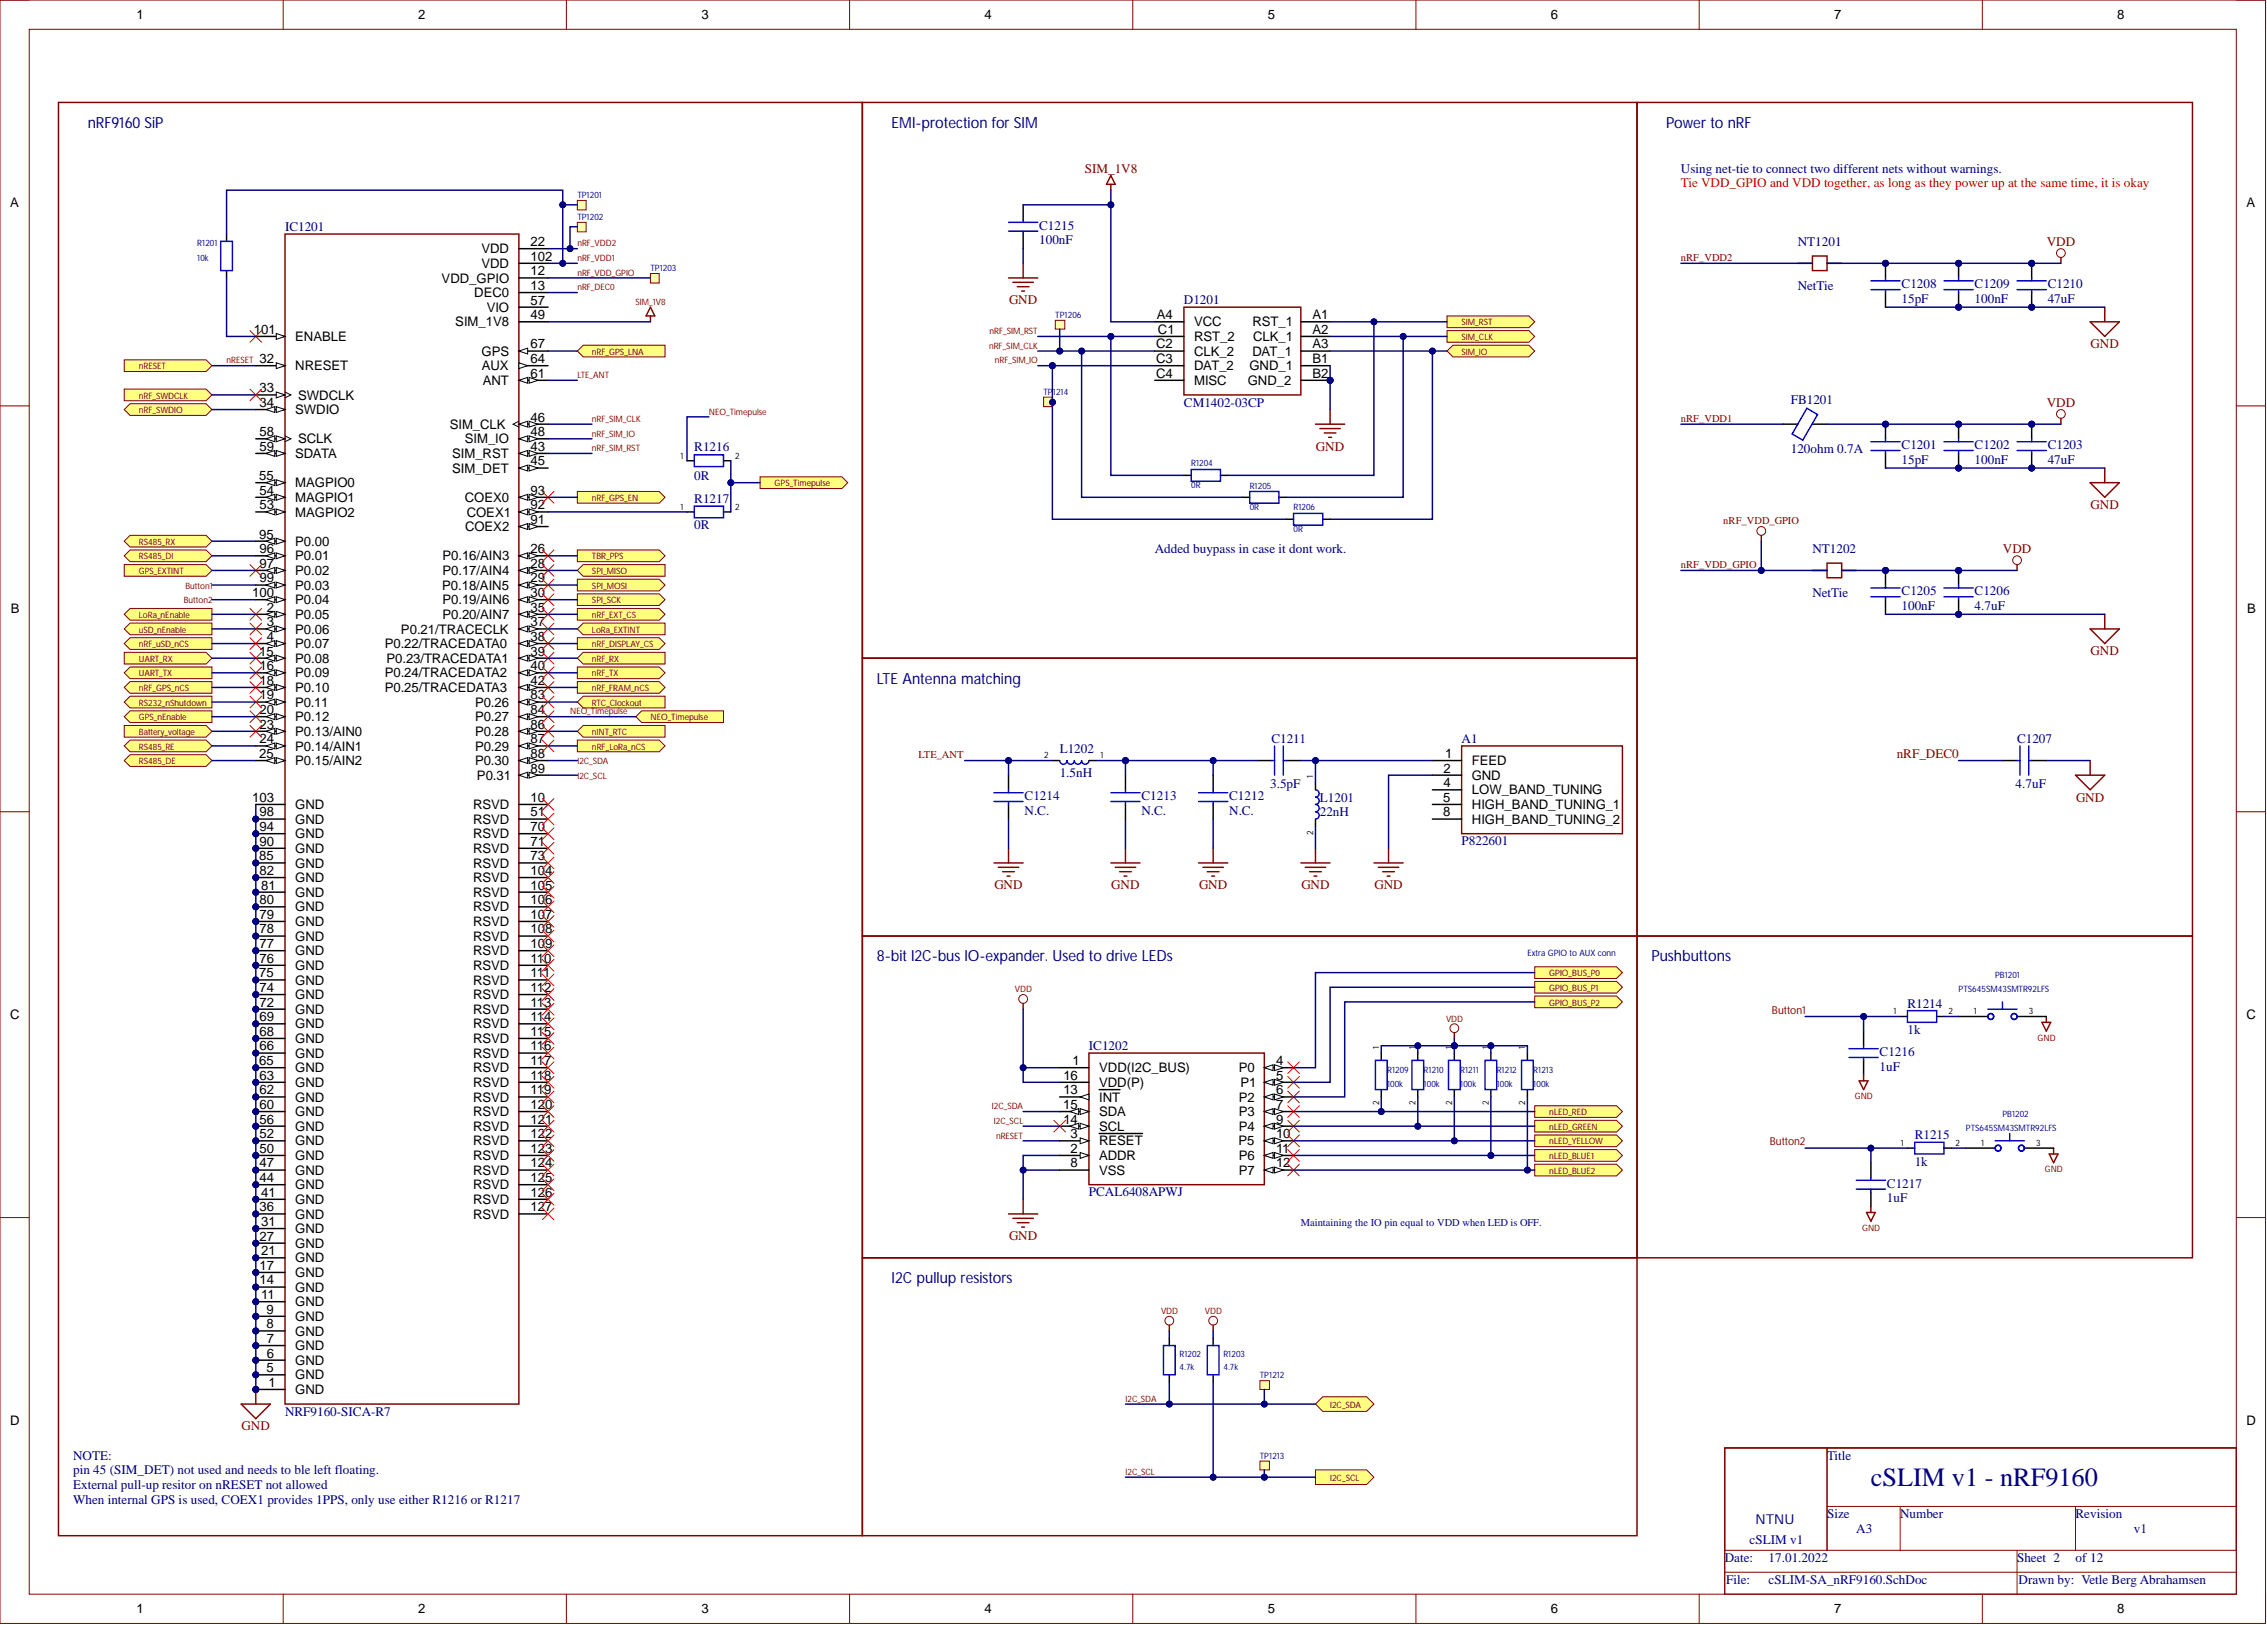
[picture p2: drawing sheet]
<svg xmlns="http://www.w3.org/2000/svg" width="393mm" height="282mm" viewBox="0 0 393 282" stroke-linecap="round" stroke-linejoin="round" font-family="sans-serif">
<defs><g id="words">
<text font-size="4.6" fill="#000080" x="324.6" y="257.8">cSLIM v1 - nRF9160</text>
<g font-size="2.7" fill="#000080">
<text x="15.2" y="22.2">nRF9160 SiP</text>
<text x="154.7" y="22.2">EMI-protection for SIM</text>
<text x="289.1" y="22.2">Power to nRF</text>
<text x="152.2" y="118.6">LTE Antenna matching</text>
<text x="152.2" y="166.8">8-bit I2C-bus IO-expander. Used to drive LEDs</text>
<text x="286.6" y="166.8">Pushbuttons</text>
<text x="154.7" y="222.6">I2C pullup resistors</text>
</g>
<text font-size="2.4" fill="#000080" x="304.6" y="264.4">NTNU</text>
<g font-size="2.3">
<text x="23.7" y="3.3">1</text>
<text x="72.6" y="3.3">2</text>
<text x="121.7" y="3.3">3</text>
<text x="170.8" y="3.3">4</text>
<text x="220" y="3.3">5</text>
<text x="269.1" y="3.3">6</text>
<text x="318.2" y="3.3">7</text>
<text x="367.4" y="3.3">8</text>
<text x="1.8" y="36">A</text>
<text x="389.8" y="36">A</text>
<text x="83.6" y="43.9">VDD</text>
<text x="83.6" y="46.5">VDD</text>
<text x="92.1" y="42.7">22</text>
<text x="92.1" y="45.2">102</text>
<text x="92.1" y="47.7">12</text>
<text x="76.6" y="49">VDD_GPIO</text>
<text x="82.3" y="51.5">DEC0</text>
<text x="92.1" y="50.3">13</text>
<text x="92.1" y="52.8">57</text>
<text x="44" y="57.9">101</text>
<text x="51.2" y="59.2">ENABLE</text>
<text x="79" y="56.6">SIM_1V8</text>
<text x="84.5" y="54.1">VIO</text>
<text x="92.1" y="55.4">49</text>
<text x="200.7" y="55.4">A4</text>
<text x="200.9" y="57.9">C1</text>
<text x="207.2" y="56.6">VCC</text>
<text x="207.2" y="59.2">RST_2</text>
<text x="217.3" y="56.6">RST_1</text>
<text x="217.4" y="59.2">CLK_1</text>
<text x="227.7" y="55.4">A1</text>
<text x="227.7" y="57.9">A2</text>
<text x="45" y="63">32</text>
<text x="51.2" y="64.2">NRESET</text>
<text x="83.6" y="61.7">GPS</text>
<text x="83.6" y="64.2">AUX</text>
<text x="92.1" y="60.4">67</text>
<text x="92.1" y="63">64</text>
<text x="92.1" y="65.5">61</text>
<text x="200.6" y="60.4">C2</text>
<text x="200.6" y="63">C3</text>
<text x="200.6" y="65.5">C4</text>
<text x="207.2" y="61.7">CLK_2</text>
<text x="207.2" y="64.2">DAT_2</text>
<text x="216.8" y="64.2">GND_1</text>
<text x="217.3" y="61.7">DAT_1</text>
<text x="227.7" y="60.4">A3</text>
<text x="227.7" y="63">B1</text>
<text x="227.7" y="65.5">B2</text>
<text x="45" y="68">33</text>
<text x="45" y="70.6">34</text>
<text x="51.2" y="71.8">SWDIO</text>
<text x="51.7" y="69.3">SWDCLK</text>
<text x="83.8" y="66.8">ANT</text>
<text x="207.2" y="66.8">MISC</text>
<text x="216.5" y="66.8">GND_2</text>
<text x="45" y="75.6">58</text>
<text x="51.7" y="76.9">SCLK</text>
<text x="78" y="74.4">SIM_CLK</text>
<text x="80.6" y="76.9">SIM_IO</text>
<text x="92.1" y="73.1">46</text>
<text x="92.1" y="75.6">48</text>
<text x="45" y="83.3">55</text>
<text x="45" y="78.2">59</text>
<text x="51.2" y="79.5">SDATA</text>
<text x="78.4" y="79.5">SIM_RST</text>
<text x="78.4" y="82">SIM_DET</text>
<text x="92.1" y="78.2">43</text>
<text x="92.1" y="80.7">45</text>
<text x="45" y="85.8">54</text>
<text x="45" y="88.3">53</text>
<text x="51.2" y="84.5">MAGPIO0</text>
<text x="51.2" y="87.1">MAGPIO1</text>
<text x="51.2" y="89.6">MAGPIO2</text>
<text x="80.6" y="87.1">COEX0</text>
<text x="81" y="89.6">COEX1</text>
<text x="92.1" y="85.8">93</text>
<text x="92.1" y="88.3">92</text>
<text x="45" y="93.4">95</text>
<text x="45" y="95.9">96</text>
<text x="51.2" y="94.7">P0.00</text>
<text x="80.7" y="92.1">COEX2</text>
<text x="92.1" y="90.9">91</text>
<text x="92.1" y="95.9">26</text>
<text x="45" y="98.5">97</text>
<text x="45" y="101">99</text>
<text x="51.2" y="97.2">P0.01</text>
<text x="51.2" y="99.7">P0.02</text>
<text x="76.8" y="97.2">P0.16/AIN3</text>
<text x="76.8" y="99.7">P0.17/AIN4</text>
<text x="92.1" y="98.5">28</text>
<text x="92.1" y="101">29</text>
<text x="1.9" y="106.4">B</text>
<text x="43.7" y="103.6">100</text>
<text x="46.3" y="106.1">2</text>
<text x="51.2" y="102.3">P0.03</text>
<text x="51.2" y="104.8">P0.04</text>
<text x="51.2" y="107.4">P0.05</text>
<text x="76.7" y="102.3">P0.18/AIN5</text>
<text x="76.8" y="104.8">P0.19/AIN6</text>
<text x="76.8" y="107.4">P0.20/AIN7</text>
<text x="92.1" y="103.6">30</text>
<text x="92.1" y="106.1">35</text>
<text x="389.9" y="106.4">B</text>
<text x="45" y="113.7">15</text>
<text x="46.3" y="108.6">3</text>
<text x="46.3" y="111.2">4</text>
<text x="51.2" y="109.9">P0.06</text>
<text x="51.2" y="112.4">P0.07</text>
<text x="66.8" y="112.4">P0.22/TRACEDATA0</text>
<text x="69.6" y="109.9">P0.21/TRACECLK</text>
<text x="92.1" y="108.6">37</text>
<text x="92.1" y="111.2">38</text>
<text x="92.1" y="113.7">39</text>
<text x="45" y="116.2">16</text>
<text x="45" y="118.8">18</text>
<text x="51.2" y="115">P0.08</text>
<text x="51.2" y="117.5">P0.09</text>
<text x="66.8" y="117.5">P0.24/TRACEDATA2</text>
<text x="67.1" y="115">P0.23/TRACEDATA1</text>
<text x="92.1" y="116.2">40</text>
<text x="92.1" y="118.8">42</text>
<text x="45" y="121.3">19</text>
<text x="45" y="123.8">20</text>
<text x="51.2" y="120">P0.10</text>
<text x="51.2" y="122.6">P0.11</text>
<text x="51.2" y="125.1">P0.12</text>
<text x="66.8" y="120">P0.25/TRACEDATA3</text>
<text x="82.4" y="122.6">P0.26</text>
<text x="82.4" y="125.1">P0.27</text>
<text x="92.1" y="121.3">83</text>
<text x="92.1" y="123.8">84</text>
<text x="45" y="131.5">25</text>
<text x="45" y="126.4">23</text>
<text x="45" y="128.9">24</text>
<text x="51.2" y="127.7">P0.13/AIN0</text>
<text x="51.2" y="130.2">P0.14/AIN1</text>
<text x="82.4" y="127.7">P0.28</text>
<text x="82.4" y="130.2">P0.29</text>
<text x="92.1" y="126.4">86</text>
<text x="92.1" y="128.9">87</text>
<text x="92.1" y="131.5">88</text>
<text x="250.7" y="131.5">1</text>
<text x="51.2" y="132.7">P0.15/AIN2</text>
<text x="82.4" y="132.7">P0.30</text>
<text x="82.8" y="135.3">P0.31</text>
<text x="92.1" y="134">89</text>
<text x="250.4" y="134">2</text>
<text x="250.4" y="136.5">4</text>
<text x="255.4" y="132.7">FEED</text>
<text x="255.4" y="135.3">GND</text>
<text x="255.4" y="137.8">LOW_BAND_TUNING</text>
<text x="43.7" y="139.1">103</text>
<text x="45" y="141.6">98</text>
<text x="51.2" y="140.3">GND</text>
<text x="51.2" y="142.9">GND</text>
<text x="82.1" y="140.3">RSVD</text>
<text x="82.1" y="142.9">RSVD</text>
<text x="92.1" y="139.1">10</text>
<text x="92.1" y="141.6">51</text>
<text x="250.4" y="139.1">5</text>
<text x="250.4" y="141.6">8</text>
<text x="255.4" y="140.3">HIGH_BAND_TUNING_1</text>
<text x="255.4" y="142.9">HIGH_BAND_TUNING_2</text>
<text x="45" y="149.2">85</text>
<text x="45" y="146.7">90</text>
<text x="45" y="144.1">94</text>
<text x="51.2" y="147.9">GND</text>
<text x="51.2" y="145.4">GND</text>
<text x="82.1" y="145.4">RSVD</text>
<text x="82.1" y="147.9">RSVD</text>
<text x="92.1" y="144.1">70</text>
<text x="92.1" y="146.7">71</text>
<text x="92.1" y="149.2">73</text>
<text x="45" y="151.8">82</text>
<text x="45.3" y="154.3">81</text>
<text x="51.2" y="155.6">GND</text>
<text x="51.2" y="153">GND</text>
<text x="51.2" y="150.5">GND</text>
<text x="82.1" y="150.5">RSVD</text>
<text x="82.1" y="153">RSVD</text>
<text x="82.1" y="155.6">RSVD</text>
<text x="92.1" y="151.8">104</text>
<text x="92.1" y="154.3">105</text>
<text x="45" y="161.9">78</text>
<text x="45" y="159.4">79</text>
<text x="45" y="156.8">80</text>
<text x="51.2" y="160.6">GND</text>
<text x="51.2" y="158.1">GND</text>
<text x="82.1" y="158.1">RSVD</text>
<text x="82.1" y="160.6">RSVD</text>
<text x="92.1" y="156.8">106</text>
<text x="92.1" y="159.4">107</text>
<text x="92.1" y="161.9">108</text>
<text x="45" y="167">76</text>
<text x="45" y="164.4">77</text>
<text x="51.2" y="165.7">GND</text>
<text x="51.2" y="163.2">GND</text>
<text x="82.1" y="163.2">RSVD</text>
<text x="82.1" y="165.7">RSVD</text>
<text x="92.1" y="164.4">109</text>
<text x="92.1" y="167">110</text>
<text x="45" y="169.5">75</text>
<text x="45" y="172">74</text>
<text x="51.2" y="173.3">GND</text>
<text x="51.2" y="170.8">GND</text>
<text x="51.2" y="168.2">GND</text>
<text x="82.1" y="168.2">RSVD</text>
<text x="82.1" y="170.8">RSVD</text>
<text x="82.1" y="173.3">RSVD</text>
<text x="92.1" y="169.5">111</text>
<text x="92.1" y="172">112</text>
<text x="1.8" y="176.8">C</text>
<text x="45" y="179.7">68</text>
<text x="45" y="177.1">69</text>
<text x="45" y="174.6">72</text>
<text x="51.2" y="178.4">GND</text>
<text x="51.2" y="175.9">GND</text>
<text x="82.1" y="175.9">RSVD</text>
<text x="82.1" y="178.4">RSVD</text>
<text x="92.1" y="174.6">113</text>
<text x="92.1" y="177.1">114</text>
<text x="92.1" y="179.7">115</text>
<text x="389.8" y="176.8">C</text>
<text x="45" y="184.7">65</text>
<text x="45" y="182.2">66</text>
<text x="51.2" y="180.9">GND</text>
<text x="51.2" y="183.5">GND</text>
<text x="82.1" y="180.9">RSVD</text>
<text x="82.1" y="183.5">RSVD</text>
<text x="92.1" y="182.2">116</text>
<text x="92.1" y="184.7">117</text>
<text x="186.1" y="184.7">1</text>
<text x="221.4" y="184.7">4</text>
<text x="45" y="189.8">62</text>
<text x="45" y="187.3">63</text>
<text x="51.2" y="191.1">GND</text>
<text x="51.2" y="188.5">GND</text>
<text x="51.2" y="186">GND</text>
<text x="82.1" y="186">RSVD</text>
<text x="82.1" y="188.5">RSVD</text>
<text x="82.1" y="191.1">RSVD</text>
<text x="92.1" y="187.3">118</text>
<text x="92.1" y="189.8">119</text>
<text x="184.5" y="187.3">16</text>
<text x="184.5" y="189.8">13</text>
<text x="190.7" y="186">VDD(I2C_BUS)</text>
<text x="190.7" y="188.5">VDD(P)</text>
<text x="190.7" y="191.1">INT</text>
<text x="214.9" y="186">P0</text>
<text x="214.9" y="191.1">P2</text>
<text x="215.2" y="188.5">P1</text>
<text x="221.4" y="187.3">5</text>
<text x="221.4" y="189.8">6</text>
<text x="45" y="197.4">52</text>
<text x="45" y="194.9">56</text>
<text x="45" y="192.3">60</text>
<text x="51.2" y="196.2">GND</text>
<text x="51.2" y="193.6">GND</text>
<text x="82.1" y="193.6">RSVD</text>
<text x="82.1" y="196.2">RSVD</text>
<text x="92.1" y="192.3">120</text>
<text x="92.1" y="194.9">121</text>
<text x="92.1" y="197.4">122</text>
<text x="184.5" y="192.3">15</text>
<text x="184.5" y="194.9">14</text>
<text x="185.8" y="197.4">3</text>
<text x="190.7" y="193.6">SDA</text>
<text x="190.7" y="196.2">SCL</text>
<text x="214.9" y="193.6">P3</text>
<text x="214.9" y="196.2">P4</text>
<text x="221.4" y="192.3">7</text>
<text x="221.4" y="197.4">10</text>
<text x="221.4" y="194.9">9</text>
<text x="45" y="202.5">47</text>
<text x="45" y="200">50</text>
<text x="51.2" y="203.8">GND</text>
<text x="51.2" y="201.2">GND</text>
<text x="51.2" y="198.7">GND</text>
<text x="82.1" y="198.7">RSVD</text>
<text x="82.1" y="201.2">RSVD</text>
<text x="82.1" y="203.8">RSVD</text>
<text x="92.1" y="200">123</text>
<text x="92.1" y="202.5">124</text>
<text x="185.7" y="202.5">8</text>
<text x="185.8" y="200">2</text>
<text x="190.7" y="201.2">ADDR</text>
<text x="190.7" y="198.7">RESET</text>
<text x="190.7" y="203.8">VSS</text>
<text x="214.9" y="198.7">P5</text>
<text x="214.9" y="203.8">P7</text>
<text x="214.9" y="201.2">P6</text>
<text x="221.4" y="202.5">12</text>
<text x="221.4" y="200">11</text>
<text x="45" y="205">44</text>
<text x="45.3" y="207.6">41</text>
<text x="51.2" y="208.8">GND</text>
<text x="51.2" y="206.3">GND</text>
<text x="82.1" y="206.3">RSVD</text>
<text x="82.1" y="208.8">RSVD</text>
<text x="92.1" y="205">125</text>
<text x="92.1" y="207.6">126</text>
<text x="45" y="215.2">27</text>
<text x="45" y="210.1">36</text>
<text x="45.3" y="212.6">31</text>
<text x="51.2" y="213.9">GND</text>
<text x="51.2" y="211.4">GND</text>
<text x="82.1" y="211.4">RSVD</text>
<text x="92.1" y="210.1">127</text>
<text x="45" y="220.3">17</text>
<text x="45.3" y="217.7">21</text>
<text x="51.2" y="221.5">GND</text>
<text x="51.2" y="219">GND</text>
<text x="51.2" y="216.4">GND</text>
<text x="45" y="222.8">14</text>
<text x="45.3" y="225.3">11</text>
<text x="46.2" y="227.9">9</text>
<text x="51.2" y="226.6">GND</text>
<text x="51.2" y="224.1">GND</text>
<text x="46.2" y="230.4">8</text>
<text x="46.3" y="232.9">7</text>
<text x="51.2" y="231.7">GND</text>
<text x="51.2" y="229.1">GND</text>
<text x="46.2" y="238">5</text>
<text x="46.3" y="235.5">6</text>
<text x="51.2" y="236.7">GND</text>
<text x="51.2" y="234.2">GND</text>
<text x="51.2" y="239.3">GND</text>
<text x="46.6" y="240.5">1</text>
<text x="51.2" y="241.8">GND</text>
<text x="1.8" y="247.2">D</text>
<text x="389.8" y="247.2">D</text>
<text x="23.7" y="279.9">1</text>
<text x="72.6" y="279.9">2</text>
<text x="121.7" y="279.9">3</text>
<text x="170.8" y="279.9">4</text>
<text x="220" y="279.9">5</text>
<text x="269.1" y="279.9">6</text>
<text x="318.2" y="279.9">7</text>
<text x="367.4" y="279.9">8</text>
</g>
<g font-size="2.3" fill="#800000">
<text x="188.2" y="29.9">SIM_1V8</text>
<text x="355.1" y="42.6">VDD</text>
<text x="175.1" y="52.8">GND</text>
<text x="362.7" y="60.4">GND</text>
<text x="355.1" y="70.5">VDD</text>
<text x="228.3" y="78.1">GND</text>
<text x="362.7" y="88.3">GND</text>
<text x="347.5" y="95.9">VDD</text>
<text x="362.7" y="113.7">GND</text>
<text x="329.1" y="131.4">nRF_DEC0</text>
<text x="360.2" y="139">GND</text>
<text x="172.5" y="154.2">GND</text>
<text x="192.8" y="154.2">GND</text>
<text x="208" y="154.2">GND</text>
<text x="225.8" y="154.2">GND</text>
<text x="238.5" y="154.2">GND</text>
<text x="175.1" y="215.1">GND</text>
<text x="41.9" y="248.1">GND</text>
</g>
<g font-size="2.3" fill="#000080">
<text x="291.6" y="29.9">Using net-tie to connect two different nets without warnings.</text>
<text x="49.5" y="40.1">IC1201</text>
<text x="180.3" y="39.8">C1215</text>
<text x="180.3" y="42.4">100nF</text>
<text x="311.9" y="42.6">NT1201</text>
<text x="205.4" y="52.8">D1201</text>
<text x="311.9" y="50.2">NetTie</text>
<text x="329.9" y="50">C1208</text>
<text x="329.9" y="52.5">15pF</text>
<text x="342.6" y="50">C1209</text>
<text x="342.6" y="52.5">100nF</text>
<text x="355.3" y="50">C1210</text>
<text x="355.3" y="52.5">47uF</text>
<text x="205.4" y="70.5">CM1402-03CP</text>
<text x="310.7" y="70.1">FB1201</text>
<text x="329.9" y="77.9">C1201</text>
<text x="342.6" y="77.9">C1202</text>
<text x="355.3" y="77.9">C1203</text>
<text x="120.5" y="78.1">R1216</text>
<text x="120.5" y="83.2">0R</text>
<text x="310.7" y="78.7">120ohm 0.7A</text>
<text x="329.9" y="80.4">15pF</text>
<text x="342.6" y="80.4">100nF</text>
<text x="355.3" y="80.4">47uF</text>
<text x="120.5" y="87.3">R1217</text>
<text x="120.5" y="91.8">0R</text>
<text x="200.4" y="95.9">Added buypass in case it dont work.</text>
<text x="314.5" y="95.9">NT1202</text>
<text x="314.5" y="103.5">NetTie</text>
<text x="329.9" y="103.3">C1205</text>
<text x="329.9" y="105.8">100nF</text>
<text x="342.6" y="103.3">C1206</text>
<text x="342.6" y="105.8">4.7uF</text>
<text x="183.9" y="130.7">L1202</text>
<text x="220.6" y="128.9">C1211</text>
<text x="253.6" y="128.9">A1</text>
<text x="350" y="128.9">C1207</text>
<text x="183.9" y="134.7">1.5nH</text>
<text x="220.4" y="136.7">3.5pF</text>
<text x="349.7" y="136.7">4.7uF</text>
<text x="177.8" y="138.8">C1214</text>
<text x="177.8" y="141.3">N.C.</text>
<text x="198.1" y="138.8">C1213</text>
<text x="198.1" y="141.3">N.C.</text>
<text x="213.3" y="138.8">C1212</text>
<text x="213.3" y="141.3">N.C.</text>
<text x="229" y="139">L1201</text>
<text x="229" y="141.6">22nH</text>
<text x="253.6" y="146.6">P822601</text>
<text x="331" y="174.8">R1214</text>
<text x="331" y="179.4">1k</text>
<text x="188.9" y="182.2">IC1202</text>
<text x="326.1" y="183.2">C1216</text>
<text x="326.1" y="185.7">1uF</text>
<text x="332.2" y="197.6">R1215</text>
<text x="332.2" y="202.2">1k</text>
<text x="188.9" y="207.5">PCAL6408APWJ</text>
<text x="327.4" y="206">C1217</text>
<text x="327.4" y="208.5">1uF</text>
<text x="49.5" y="245.6">NRF9160-SICA-R7</text>
<text x="12.7" y="253.2">NOTE:</text>
<text x="12.7" y="255.7">pin 45 (SIM_DET) not used and needs to ble left floating.</text>
<text x="317" y="253.2">Title</text>
<text x="12.7" y="258.3">External pull-up resitor on nRESET not allowed</text>
<text x="12.7" y="260.8">When internal GPS is used, COEX1 provides 1PPS, only use either R1216 or R1217</text>
<text x="317" y="263.3">Size</text>
<text x="329.7" y="263.3">Number</text>
<text x="360.1" y="263.3">Revision</text>
<text x="303.6" y="267.9">cSLIM v1</text>
<text x="322.1" y="265.9">A3</text>
<text x="370.3" y="265.9">v1</text>
<text x="299.3" y="270.9">Date:</text>
<text x="299.5" y="274.8">File:</text>
<text x="306.9" y="270.9">17.01.2022</text>
<text x="306.9" y="274.8">cSLIM-SA_nRF9160.SchDoc</text>
<text x="350" y="270.9">Sheet 2</text>
<text x="350.2" y="274.8">Drawn by: Vetle Berg Abrahamsen</text>
<text x="360.1" y="270.9">of 12</text>
</g>
<text font-size="2.3" fill="#f00" x="291.6" y="32.5">Tie VDD_GPIO and VDD together, as long as they power up at the same time, it is okay</text>
<g font-size="1.9" fill="#800000">
<text x="307.5" y="175.9">Button1</text>
<text x="307.1" y="198.7">Button2</text>
</g>
<g font-size="1.8" fill="#800000">
<text x="291.6" y="45.3">nRF_VDD2</text>
<text x="291.6" y="73.2">nRF_VDD1</text>
<text x="299" y="91">nRF_VDD_GPIO</text>
<text x="291.6" y="98.6">nRF_VDD_GPIO</text>
<text x="159.4" y="131.5">LTE_ANT</text>
</g>
<text font-size="1.8" fill="#000080" x="225.7" y="212.7">Maintaining the IO pin equal to VDD when LED is OFF.</text>
<g font-size="1.5" fill="#000080">
<text x="100.2" y="34.4">TP1201</text>
<text x="100.2" y="38.2">TP1202</text>
<text x="34.2" y="42.8">R1201</text>
<text x="34.2" y="45.3">10k</text>
<text x="112.9" y="47.1">TP1203</text>
<text x="183.1" y="55.2">TP1206</text>
<text x="181.1" y="68.5">TP</text>
<text x="182.7" y="68.5">1214</text>
<text x="206.7" y="80.8">R1204</text>
<text x="206.7" y="84.6">0R</text>
<text x="216.8" y="84.9">R1205</text>
<text x="216.8" y="88.4">0R</text>
<text x="224.4" y="88.4">R1206</text>
<text x="224.4" y="92.2">0R</text>
<text x="265" y="165.8">Extra GPIO to AUX conn</text>
<text x="339.8" y="172.1">PTS645SM43SMTR92LFS</text>
<text x="346.2" y="169.6">PB1201</text>
<text x="240.7" y="186.1">R1209</text>
<text x="240.7" y="188.6">100k</text>
<text x="247" y="186.1">R1210</text>
<text x="247" y="188.6">100k</text>
<text x="253.4" y="186.1">R1211</text>
<text x="253.4" y="188.6">100k</text>
<text x="259.7" y="186.1">R1212</text>
<text x="259.7" y="188.6">100k</text>
<text x="266" y="186.1">R1213</text>
<text x="266" y="188.6">100k</text>
<text x="341.1" y="196.2">PTS645SM43SMTR92LFS</text>
<text x="347.4" y="193.7">PB1202</text>
<text x="204.7" y="237.7">4.7k</text>
<text x="204.7" y="235.4">R1202</text>
<text x="212.3" y="237.7">4.7k</text>
<text x="212.3" y="235.4">R1203</text>
<text x="218.6" y="239.1">TP1212</text>
<text x="218.6" y="253.1">TP1213</text>
</g>
<g font-size="1.5" fill="#800000">
<text x="100.2" y="47.8">nRF_VDD_GPIO</text>
<text x="100.2" y="45.3">nRF_VDD1</text>
<text x="100.2" y="42.8">nRF_VDD2</text>
<text x="100.2" y="50.4">nRF_DEC0</text>
<text x="110.3" y="52.9">SIM_1V8</text>
<text x="171.7" y="58">nRF_SIM_RST</text>
<text x="253.6" y="59">SIM_CLK</text>
<text x="253.6" y="56.5">SIM_RST</text>
<text x="24.1" y="64.1">nRESET</text>
<text x="39.3" y="63.1">nRESET</text>
<text x="100.2" y="65.6">LTE_ANT</text>
<text x="102.7" y="61.5">nRF_GPS_LNA</text>
<text x="171.6" y="60.5">nRF_SIM_CLK</text>
<text x="172.6" y="63.1">nRF_SIM_IO</text>
<text x="253.6" y="61.5">SIM_IO</text>
<text x="24.1" y="71.7">nRF_SWDIO</text>
<text x="24.1" y="69.1">nRF_SWDCLK</text>
<text x="123" y="71.9">NEO_Timepulse</text>
<text x="102.7" y="73.2">nRF_SIM_CLK</text>
<text x="102.7" y="75.7">nRF_SIM_IO</text>
<text x="102.7" y="78.3">nRF_SIM_RST</text>
<text x="102.7" y="86.9">nRF_GPS_EN</text>
<text x="134.4" y="84.4">GPS_Timepulse</text>
<text x="24.1" y="94.5">RS485_RX</text>
<text x="24.1" y="97">RS485_DI</text>
<text x="24.1" y="99.6">GPS_EXTINT</text>
<text x="102.7" y="97">TBR_PPS</text>
<text x="102.7" y="99.6">SPI_MISO</text>
<text x="24.1" y="107.2">LoRa_nEnable</text>
<text x="31.9" y="104.7">Button2</text>
<text x="32.2" y="102.1">Button1</text>
<text x="102.7" y="107.2">nRF_EXT_CS</text>
<text x="102.7" y="102.1">SPI_MOSI</text>
<text x="102.7" y="104.7">SPI_SCK</text>
<text x="24.1" y="109.7">uSD_nEnable</text>
<text x="24.1" y="112.3">nRF_uSD_nCS</text>
<text x="102.7" y="109.7">LoRa_EXTINT</text>
<text x="102.7" y="112.3">nRF_DISPLAY_CS</text>
<text x="24.1" y="114.8">UART_RX</text>
<text x="24.1" y="119.9">nRF_GPS_nCS</text>
<text x="24.1" y="117.3">UART_TX</text>
<text x="102.7" y="119.9">nRF_FRAM_nCS</text>
<text x="102.7" y="114.8">nRF_RX</text>
<text x="102.7" y="117.3">nRF_TX</text>
<text x="24.1" y="124.9">GPS_nEnable</text>
<text x="24.1" y="122.4">RS232_nShutdown</text>
<text x="98.9" y="123.9">NEO_Timepulse</text>
<text x="102.7" y="122.4">RTC_Clockout</text>
<text x="112.9" y="124.9">NEO_Timepulse</text>
<text x="24.1" y="127.5">Battery_voltage</text>
<text x="24.1" y="130">RS485_RE</text>
<text x="102.7" y="127.5">nINT_RTC</text>
<text x="102.7" y="130">nRF_LoRa_nCS</text>
<text x="24.1" y="132.6">RS485_DE</text>
<text x="100.2" y="132.6">I2C_SDA</text>
<text x="100.2" y="135.1">I2C_SCL</text>
<text x="176.1" y="172.1">VDD</text>
<text x="268.8" y="169.3">GPIO_BUS_P0</text>
<text x="268.8" y="171.9">GPIO_BUS_P1</text>
<text x="250.9" y="177.2">VDD</text>
<text x="268.8" y="174.4">GPIO_BUS_P2</text>
<text x="353.5" y="180.5">GND</text>
<text x="321.8" y="190.7">GND</text>
<text x="172.1" y="192.4">I2C_SDA</text>
<text x="172.5" y="195">I2C_SCL</text>
<text x="172.8" y="197.5">nRESET</text>
<text x="268.8" y="196">nLED_GREEN</text>
<text x="268.8" y="193.4">nLED_RED</text>
<text x="268.8" y="198.5">nLED_YELLOW</text>
<text x="268.8" y="201.1">nLED_BLUE1</text>
<text x="268.8" y="203.6">nLED_BLUE2</text>
<text x="354.8" y="203.3">GND</text>
<text x="323.1" y="213.5">GND</text>
<text x="201.4" y="227.9">VDD</text>
<text x="209.1" y="227.9">VDD</text>
<text x="195.3" y="243.2">I2C_SDA</text>
<text x="230.8" y="244.2">I2C_SDA</text>
<text x="195.3" y="255.9">I2C_SCL</text>
<text x="230.8" y="256.9">I2C_SCL</text>
</g>
<g font-size="1.5">
<text x="118.1" y="79.5">1</text>
<text x="127.6" y="79.5">2</text>
<text x="118.1" y="88.4">1</text>
<text x="127.6" y="88.4">2</text>
<text x="181.2" y="131.5">2</text>
<text x="191" y="131.5">1</text>
<text x="227.9" y="135" transform="rotate(-90 227.9 135)">1</text>
<text x="227.9" y="144.8" transform="rotate(-90 227.9 144.8)">2</text>
<text x="328.5" y="175.9">1</text>
<text x="338.1" y="175.9">2</text>
<text x="342.5" y="175.9">1</text>
<text x="352" y="175.9">3</text>
<text x="239.3" y="181.9" transform="rotate(-90 239.3 181.9)">1</text>
<text x="245.6" y="181.9" transform="rotate(-90 245.6 181.9)">1</text>
<text x="252" y="181.9" transform="rotate(-90 252 181.9)">1</text>
<text x="258.3" y="181.9" transform="rotate(-90 258.3 181.9)">1</text>
<text x="264.6" y="181.9" transform="rotate(-90 264.6 181.9)">1</text>
<text x="239.3" y="191.7" transform="rotate(-90 239.3 191.7)">2</text>
<text x="245.6" y="191.7" transform="rotate(-90 245.6 191.7)">2</text>
<text x="252" y="191.7" transform="rotate(-90 252 191.7)">2</text>
<text x="258.3" y="191.7" transform="rotate(-90 258.3 191.7)">2</text>
<text x="264.6" y="191.7" transform="rotate(-90 264.6 191.7)">2</text>
<text x="329.8" y="198.8">1</text>
<text x="339.3" y="198.8">2</text>
<text x="343.8" y="198.8">1</text>
<text x="353.3" y="198.8">3</text>
</g>
</g></defs>
<g fill="none" stroke="#800000" stroke-width=".17">
<path d="M0 0h393.1v281.6h-393.1zM0 0h5.1M5.1 5.1h382.9v271.4h-382.9zM49.1 0v5.1M98.3 0v5.1M147.4 0v5.1M196.5 0v5.1M245.7 0v5.1M294.8 0v5.1M344 0v5.1M388 0h5.1v5.1M0 70.4h5.1"/>
<path d="M388 70.4h5.1M0 140.8h5.1M388 140.8h5.1M0 211.2h5.1M388 211.2h5.1M49.1 276.5v5.1M98.3 276.5v5.1M147.4 276.5v5.1M196.5 276.5v5.1M245.7 276.5v5.1M294.8 276.5v5.1M344 276.5v5.1"/>
<path d="M393.1 276.5v5.1"/>
</g>
<circle cx="44.4" cy="235.9" r=".51" fill="#000080"/>
<circle cx="44.4" cy="235.9" r=".51" fill="none" stroke="#000080" stroke-width=".17"/>
<circle cx="44.4" cy="233.4" r=".51" fill="#000080"/>
<circle cx="44.4" cy="233.4" r=".51" fill="none" stroke="#000080" stroke-width=".17"/>
<circle cx="44.4" cy="230.9" r=".51" fill="#000080"/>
<circle cx="44.4" cy="230.9" r=".51" fill="none" stroke="#000080" stroke-width=".17"/>
<circle cx="44.4" cy="225.8" r=".51" fill="#000080"/>
<circle cx="44.4" cy="225.8" r=".51" fill="none" stroke="#000080" stroke-width=".17"/>
<circle cx="44.4" cy="180.1" r=".51" fill="#000080"/>
<circle cx="44.4" cy="180.1" r=".51" fill="none" stroke="#000080" stroke-width=".17"/>
<circle cx="44.4" cy="177.6" r=".51" fill="#000080"/>
<circle cx="44.4" cy="177.6" r=".51" fill="none" stroke="#000080" stroke-width=".17"/>
<circle cx="44.4" cy="241" r=".51" fill="#000080"/>
<circle cx="44.4" cy="241" r=".51" fill="none" stroke="#000080" stroke-width=".17"/>
<circle cx="44.4" cy="238.5" r=".51" fill="#000080"/>
<circle cx="44.4" cy="238.5" r=".51" fill="none" stroke="#000080" stroke-width=".17"/>
<circle cx="44.4" cy="228.3" r=".51" fill="#000080"/>
<circle cx="44.4" cy="228.3" r=".51" fill="none" stroke="#000080" stroke-width=".17"/>
<circle cx="44.4" cy="223.3" r=".51" fill="#000080"/>
<circle cx="44.4" cy="223.3" r=".51" fill="none" stroke="#000080" stroke-width=".17"/>
<circle cx="44.4" cy="220.7" r=".51" fill="#000080"/>
<circle cx="44.4" cy="220.7" r=".51" fill="none" stroke="#000080" stroke-width=".17"/>
<circle cx="44.4" cy="218.2" r=".51" fill="#000080"/>
<circle cx="44.4" cy="218.2" r=".51" fill="none" stroke="#000080" stroke-width=".17"/>
<circle cx="44.4" cy="215.6" r=".51" fill="#000080"/>
<circle cx="44.4" cy="215.6" r=".51" fill="none" stroke="#000080" stroke-width=".17"/>
<circle cx="44.4" cy="213.1" r=".51" fill="#000080"/>
<circle cx="44.4" cy="213.1" r=".51" fill="none" stroke="#000080" stroke-width=".17"/>
<circle cx="44.4" cy="210.6" r=".51" fill="#000080"/>
<circle cx="44.4" cy="210.6" r=".51" fill="none" stroke="#000080" stroke-width=".17"/>
<circle cx="44.4" cy="208" r=".51" fill="#000080"/>
<circle cx="44.4" cy="208" r=".51" fill="none" stroke="#000080" stroke-width=".17"/>
<circle cx="44.4" cy="205.5" r=".51" fill="#000080"/>
<circle cx="44.4" cy="205.5" r=".51" fill="none" stroke="#000080" stroke-width=".17"/>
<circle cx="44.4" cy="203" r=".51" fill="#000080"/>
<circle cx="44.4" cy="203" r=".51" fill="none" stroke="#000080" stroke-width=".17"/>
<circle cx="44.4" cy="200.4" r=".51" fill="#000080"/>
<circle cx="44.4" cy="200.4" r=".51" fill="none" stroke="#000080" stroke-width=".17"/>
<circle cx="44.4" cy="197.9" r=".51" fill="#000080"/>
<circle cx="44.4" cy="197.9" r=".51" fill="none" stroke="#000080" stroke-width=".17"/>
<circle cx="44.4" cy="195.3" r=".51" fill="#000080"/>
<circle cx="44.4" cy="195.3" r=".51" fill="none" stroke="#000080" stroke-width=".17"/>
<circle cx="44.4" cy="192.8" r=".51" fill="#000080"/>
<circle cx="44.4" cy="192.8" r=".51" fill="none" stroke="#000080" stroke-width=".17"/>
<circle cx="44.4" cy="190.3" r=".51" fill="#000080"/>
<circle cx="44.4" cy="190.3" r=".51" fill="none" stroke="#000080" stroke-width=".17"/>
<circle cx="44.4" cy="187.7" r=".51" fill="#000080"/>
<circle cx="44.4" cy="187.7" r=".51" fill="none" stroke="#000080" stroke-width=".17"/>
<circle cx="44.4" cy="185.2" r=".51" fill="#000080"/>
<circle cx="44.4" cy="185.2" r=".51" fill="none" stroke="#000080" stroke-width=".17"/>
<circle cx="44.4" cy="182.7" r=".51" fill="#000080"/>
<circle cx="44.4" cy="182.7" r=".51" fill="none" stroke="#000080" stroke-width=".17"/>
<circle cx="44.4" cy="175.1" r=".51" fill="#000080"/>
<circle cx="44.4" cy="175.1" r=".51" fill="none" stroke="#000080" stroke-width=".17"/>
<circle cx="44.4" cy="172.5" r=".51" fill="#000080"/>
<circle cx="44.4" cy="172.5" r=".51" fill="none" stroke="#000080" stroke-width=".17"/>
<circle cx="44.4" cy="170" r=".51" fill="#000080"/>
<circle cx="44.4" cy="170" r=".51" fill="none" stroke="#000080" stroke-width=".17"/>
<circle cx="44.4" cy="167.4" r=".51" fill="#000080"/>
<circle cx="44.4" cy="167.4" r=".51" fill="none" stroke="#000080" stroke-width=".17"/>
<circle cx="44.4" cy="164.9" r=".51" fill="#000080"/>
<circle cx="44.4" cy="164.9" r=".51" fill="none" stroke="#000080" stroke-width=".17"/>
<circle cx="44.4" cy="162.4" r=".51" fill="#000080"/>
<circle cx="44.4" cy="162.4" r=".51" fill="none" stroke="#000080" stroke-width=".17"/>
<circle cx="44.4" cy="159.8" r=".51" fill="#000080"/>
<circle cx="44.4" cy="159.8" r=".51" fill="none" stroke="#000080" stroke-width=".17"/>
<circle cx="44.4" cy="157.3" r=".51" fill="#000080"/>
<circle cx="44.4" cy="157.3" r=".51" fill="none" stroke="#000080" stroke-width=".17"/>
<circle cx="44.4" cy="154.8" r=".51" fill="#000080"/>
<circle cx="44.4" cy="154.8" r=".51" fill="none" stroke="#000080" stroke-width=".17"/>
<circle cx="44.4" cy="152.2" r=".51" fill="#000080"/>
<circle cx="44.4" cy="152.2" r=".51" fill="none" stroke="#000080" stroke-width=".17"/>
<circle cx="44.4" cy="149.7" r=".51" fill="#000080"/>
<circle cx="44.4" cy="149.7" r=".51" fill="none" stroke="#000080" stroke-width=".17"/>
<circle cx="44.4" cy="147.1" r=".51" fill="#000080"/>
<circle cx="44.4" cy="147.1" r=".51" fill="none" stroke="#000080" stroke-width=".17"/>
<circle cx="44.4" cy="144.6" r=".51" fill="#000080"/>
<circle cx="44.4" cy="144.6" r=".51" fill="none" stroke="#000080" stroke-width=".17"/>
<circle cx="44.4" cy="142.1" r=".51" fill="#000080"/>
<circle cx="44.4" cy="142.1" r=".51" fill="none" stroke="#000080" stroke-width=".17"/>
<path d="M49.5 40.6h40.5v202.9h-40.5z" fill="none" stroke="#800000" stroke-width=".25"/>
<path d="M44.4 58.4h5.1" fill="none" stroke="#000" stroke-width=".25"/>
<path d="M47.9 57.8l1.6 .6-1.6 .5z" fill="#f8fcff"/>
<path d="M47.9 57.8l1.6 .6-1.6 .5z" fill="none" stroke="#000" stroke-width=".17"/>
<path d="M44.4 63.4h5.1" fill="none" stroke="#000" stroke-width=".25"/>
<path d="M47.9 62.9l1.6 .5-1.6 .5z" fill="#f8fcff"/>
<path d="M47.9 62.9l1.6 .5-1.6 .5z" fill="none" stroke="#000" stroke-width=".17"/>
<path d="M44.4 68.5h5.1" fill="none" stroke="#000" stroke-width=".25"/>
<path d="M47.9 68l1.6 .5-1.6 .5z" fill="#f8fcff"/>
<path d="M47.9 68l1.6 .5-1.6 .5zM49.5 68l1 .5-1 .5" fill="none" stroke="#000" stroke-width=".17"/>
<path d="M44.4 71h5.1" fill="none" stroke="#000" stroke-width=".25"/>
<path d="M47.9 70.5l1.6 .5-1.6 .5z" fill="#f8fcff"/>
<path d="M47.9 70.5l1.6 .5-1.6 .5z" fill="none" stroke="#000" stroke-width=".17"/>
<path d="M46.2 71l1.5-.5v1z" fill="#f8fcff"/>
<path d="M46.2 71l1.5-.5v1z" fill="none" stroke="#000" stroke-width=".17"/>
<path d="M44.4 76.1h5.1" fill="none" stroke="#000" stroke-width=".25"/>
<path d="M47.9 75.6l1.6 .5-1.6 .5z" fill="#f8fcff"/>
<path d="M47.9 75.6l1.6 .5-1.6 .5z" fill="none" stroke="#000" stroke-width=".17"/>
<path d="M46.2 76.1l1.5-.5v1z" fill="#f8fcff"/>
<path d="M46.2 76.1l1.5-.5v1zM49.5 75.6l1 .5-1 .5" fill="none" stroke="#000" stroke-width=".17"/>
<path d="M44.4 78.7h5.1" fill="none" stroke="#000" stroke-width=".25"/>
<path d="M47.9 78.1l1.6 .6-1.6 .5z" fill="#f8fcff"/>
<path d="M47.9 78.1l1.6 .6-1.6 .5z" fill="none" stroke="#000" stroke-width=".17"/>
<path d="M46.2 78.7l1.5-.6v1.1z" fill="#f8fcff"/>
<path d="M46.2 78.7l1.5-.6v1.1z" fill="none" stroke="#000" stroke-width=".17"/>
<path d="M44.4 83.7h5.1" fill="none" stroke="#000" stroke-width=".25"/>
<path d="M47.9 83.2l1.6 .5-1.6 .5z" fill="#f8fcff"/>
<path d="M47.9 83.2l1.6 .5-1.6 .5z" fill="none" stroke="#000" stroke-width=".17"/>
<path d="M46.2 83.7l1.5-.5v1z" fill="#f8fcff"/>
<path d="M46.2 83.7l1.5-.5v1z" fill="none" stroke="#000" stroke-width=".17"/>
<path d="M44.4 86.3h5.1" fill="none" stroke="#000" stroke-width=".25"/>
<path d="M47.9 85.8l1.6 .5-1.6 .5z" fill="#f8fcff"/>
<path d="M47.9 85.8l1.6 .5-1.6 .5z" fill="none" stroke="#000" stroke-width=".17"/>
<path d="M46.2 86.3l1.5-.5v1z" fill="#f8fcff"/>
<path d="M46.2 86.3l1.5-.5v1z" fill="none" stroke="#000" stroke-width=".17"/>
<path d="M44.4 88.8h5.1" fill="none" stroke="#000" stroke-width=".25"/>
<path d="M47.9 88.3l1.6 .5-1.6 .5z" fill="#f8fcff"/>
<path d="M47.9 88.3l1.6 .5-1.6 .5z" fill="none" stroke="#000" stroke-width=".17"/>
<path d="M46.2 88.8l1.5-.5v1z" fill="#f8fcff"/>
<path d="M46.2 88.8l1.5-.5v1z" fill="none" stroke="#000" stroke-width=".17"/>
<path d="M44.4 93.9h5.1" fill="none" stroke="#000" stroke-width=".25"/>
<path d="M47.9 93.4l1.6 .5-1.6 .5z" fill="#f8fcff"/>
<path d="M47.9 93.4l1.6 .5-1.6 .5z" fill="none" stroke="#000" stroke-width=".17"/>
<path d="M46.2 93.9l1.5-.5v1z" fill="#f8fcff"/>
<path d="M46.2 93.9l1.5-.5v1z" fill="none" stroke="#000" stroke-width=".17"/>
<path d="M44.4 96.4h5.1" fill="none" stroke="#000" stroke-width=".25"/>
<path d="M47.9 95.9l1.6 .5-1.6 .5z" fill="#f8fcff"/>
<path d="M47.9 95.9l1.6 .5-1.6 .5z" fill="none" stroke="#000" stroke-width=".17"/>
<path d="M46.2 96.4l1.5-.5v1z" fill="#f8fcff"/>
<path d="M46.2 96.4l1.5-.5v1z" fill="none" stroke="#000" stroke-width=".17"/>
<path d="M44.4 98.9h5.1" fill="none" stroke="#000" stroke-width=".25"/>
<path d="M47.9 98.4l1.6 .5-1.6 .6z" fill="#f8fcff"/>
<path d="M47.9 98.4l1.6 .5-1.6 .6z" fill="none" stroke="#000" stroke-width=".17"/>
<path d="M46.2 98.9l1.5-.5v1.1z" fill="#f8fcff"/>
<path d="M46.2 98.9l1.5-.5v1.1z" fill="none" stroke="#000" stroke-width=".17"/>
<path d="M44.4 101.5h5.1" fill="none" stroke="#000" stroke-width=".25"/>
<path d="M47.9 101l1.6 .5-1.6 .5z" fill="#f8fcff"/>
<path d="M47.9 101l1.6 .5-1.6 .5z" fill="none" stroke="#000" stroke-width=".17"/>
<path d="M46.2 101.5l1.5-.5v1z" fill="#f8fcff"/>
<path d="M46.2 101.5l1.5-.5v1z" fill="none" stroke="#000" stroke-width=".17"/>
<path d="M44.4 104h5.1" fill="none" stroke="#000" stroke-width=".25"/>
<path d="M47.9 103.5l1.6 .5-1.6 .5z" fill="#f8fcff"/>
<path d="M47.9 103.5l1.6 .5-1.6 .5z" fill="none" stroke="#000" stroke-width=".17"/>
<path d="M46.2 104l1.5-.5v1z" fill="#f8fcff"/>
<path d="M46.2 104l1.5-.5v1z" fill="none" stroke="#000" stroke-width=".17"/>
<path d="M44.4 106.6h5.1" fill="none" stroke="#000" stroke-width=".25"/>
<path d="M47.9 106l1.6 .6-1.6 .5z" fill="#f8fcff"/>
<path d="M47.9 106l1.6 .6-1.6 .5z" fill="none" stroke="#000" stroke-width=".17"/>
<path d="M46.2 106.6l1.5-.6v1.1z" fill="#f8fcff"/>
<path d="M46.2 106.6l1.5-.6v1.1z" fill="none" stroke="#000" stroke-width=".17"/>
<path d="M44.4 109.1h5.1" fill="none" stroke="#000" stroke-width=".25"/>
<path d="M47.9 108.6l1.6 .5-1.6 .5z" fill="#f8fcff"/>
<path d="M47.9 108.6l1.6 .5-1.6 .5z" fill="none" stroke="#000" stroke-width=".17"/>
<path d="M46.2 109.1l1.5-.5v1z" fill="#f8fcff"/>
<path d="M46.2 109.1l1.5-.5v1z" fill="none" stroke="#000" stroke-width=".17"/>
<path d="M44.4 111.6h5.1" fill="none" stroke="#000" stroke-width=".25"/>
<path d="M47.9 111.1l1.6 .5-1.6 .5z" fill="#f8fcff"/>
<path d="M47.9 111.1l1.6 .5-1.6 .5z" fill="none" stroke="#000" stroke-width=".17"/>
<path d="M46.2 111.6l1.5-.5v1z" fill="#f8fcff"/>
<path d="M46.2 111.6l1.5-.5v1z" fill="none" stroke="#000" stroke-width=".17"/>
<path d="M44.4 114.2h5.1" fill="none" stroke="#000" stroke-width=".25"/>
<path d="M47.9 113.7l1.6 .5-1.6 .5z" fill="#f8fcff"/>
<path d="M47.9 113.7l1.6 .5-1.6 .5z" fill="none" stroke="#000" stroke-width=".17"/>
<path d="M46.2 114.2l1.5-.5v1z" fill="#f8fcff"/>
<path d="M46.2 114.2l1.5-.5v1z" fill="none" stroke="#000" stroke-width=".17"/>
<path d="M44.4 116.7h5.1" fill="none" stroke="#000" stroke-width=".25"/>
<path d="M47.9 116.2l1.6 .5-1.6 .5z" fill="#f8fcff"/>
<path d="M47.9 116.2l1.6 .5-1.6 .5z" fill="none" stroke="#000" stroke-width=".17"/>
<path d="M46.2 116.7l1.5-.5v1z" fill="#f8fcff"/>
<path d="M46.2 116.7l1.5-.5v1z" fill="none" stroke="#000" stroke-width=".17"/>
<path d="M44.4 119.2h5.1" fill="none" stroke="#000" stroke-width=".25"/>
<path d="M47.9 118.7l1.6 .5-1.6 .5z" fill="#f8fcff"/>
<path d="M47.9 118.7l1.6 .5-1.6 .5z" fill="none" stroke="#000" stroke-width=".17"/>
<path d="M46.2 119.2l1.5-.5v1z" fill="#f8fcff"/>
<path d="M46.2 119.2l1.5-.5v1z" fill="none" stroke="#000" stroke-width=".17"/>
<path d="M44.4 121.8h5.1" fill="none" stroke="#000" stroke-width=".25"/>
<path d="M47.9 121.3l1.6 .5-1.6 .5z" fill="#f8fcff"/>
<path d="M47.9 121.3l1.6 .5-1.6 .5z" fill="none" stroke="#000" stroke-width=".17"/>
<path d="M46.2 121.8l1.5-.5v1z" fill="#f8fcff"/>
<path d="M46.2 121.8l1.5-.5v1z" fill="none" stroke="#000" stroke-width=".17"/>
<path d="M44.4 124.3h5.1" fill="none" stroke="#000" stroke-width=".25"/>
<path d="M47.9 123.8l1.6 .5-1.6 .5z" fill="#f8fcff"/>
<path d="M47.9 123.8l1.6 .5-1.6 .5z" fill="none" stroke="#000" stroke-width=".17"/>
<path d="M46.2 124.3l1.5-.5v1z" fill="#f8fcff"/>
<path d="M46.2 124.3l1.5-.5v1z" fill="none" stroke="#000" stroke-width=".17"/>
<path d="M44.4 126.9h5.1" fill="none" stroke="#000" stroke-width=".25"/>
<path d="M47.9 126.3l1.6 .6-1.6 .5z" fill="#f8fcff"/>
<path d="M47.9 126.3l1.6 .6-1.6 .5z" fill="none" stroke="#000" stroke-width=".17"/>
<path d="M46.2 126.9l1.5-.6v1.1z" fill="#f8fcff"/>
<path d="M46.2 126.9l1.5-.6v1.1z" fill="none" stroke="#000" stroke-width=".17"/>
<path d="M44.4 129.4h5.1" fill="none" stroke="#000" stroke-width=".25"/>
<path d="M47.9 128.9l1.6 .5-1.6 .5z" fill="#f8fcff"/>
<path d="M47.9 128.9l1.6 .5-1.6 .5z" fill="none" stroke="#000" stroke-width=".17"/>
<path d="M46.2 129.4l1.5-.5v1z" fill="#f8fcff"/>
<path d="M46.2 129.4l1.5-.5v1z" fill="none" stroke="#000" stroke-width=".17"/>
<path d="M44.4 131.9h5.1" fill="none" stroke="#000" stroke-width=".25"/>
<path d="M47.9 131.4l1.6 .5-1.6 .5z" fill="#f8fcff"/>
<path d="M47.9 131.4l1.6 .5-1.6 .5z" fill="none" stroke="#000" stroke-width=".17"/>
<path d="M46.2 131.9l1.5-.5v1z" fill="#f8fcff"/>
<path d="M46.2 131.9l1.5-.5v1z" fill="none" stroke="#000" stroke-width=".17"/>
<path d="M90 43.1h5.1M90 45.7h5.1M90 48.2h5.1M90 50.7h5.1M90 53.3h5.1M90 55.8h5.1M90 60.9h5.1" fill="none" stroke="#000" stroke-width=".25"/>
<path d="M90 60.9l1.6-.5v1z" fill="#f8fcff"/>
<path d="M90 60.9l1.6-.5v1z" fill="none" stroke="#000" stroke-width=".17"/>
<path d="M90 63.4h5.1" fill="none" stroke="#000" stroke-width=".25"/>
<path d="M90 62.9l1.6 .5-1.6 .5z" fill="#f8fcff"/>
<path d="M90 62.9l1.6 .5-1.6 .5z" fill="none" stroke="#000" stroke-width=".17"/>
<path d="M90 66h5.1" fill="none" stroke="#000" stroke-width=".25"/>
<path d="M90 66l1.6-.5v1z" fill="#f8fcff"/>
<path d="M90 66l1.6-.5v1z" fill="none" stroke="#000" stroke-width=".17"/>
<path d="M91.8 65.5l1.5 .5-1.5 .5z" fill="#f8fcff"/>
<path d="M91.8 65.5l1.5 .5-1.5 .5z" fill="none" stroke="#000" stroke-width=".17"/>
<path d="M90 73.6h5.1" fill="none" stroke="#000" stroke-width=".25"/>
<path d="M90 73.6l1.6-.5v1z" fill="#f8fcff"/>
<path d="M90 73.6l1.6-.5v1z" fill="none" stroke="#000" stroke-width=".17"/>
<path d="M91.8 73.1l1.5 .5-1.5 .5z" fill="#f8fcff"/>
<path d="M90 73.1l-1 .5 1 .5M91.8 73.1l1.5 .5-1.5 .5z" fill="none" stroke="#000" stroke-width=".17"/>
<path d="M90 76.1h5.1" fill="none" stroke="#000" stroke-width=".25"/>
<path d="M90 76.1l1.6-.5v1z" fill="#f8fcff"/>
<path d="M90 76.1l1.6-.5v1z" fill="none" stroke="#000" stroke-width=".17"/>
<path d="M91.8 75.6l1.5 .5-1.5 .5z" fill="#f8fcff"/>
<path d="M91.8 75.6l1.5 .5-1.5 .5z" fill="none" stroke="#000" stroke-width=".17"/>
<path d="M90 78.7h5.1" fill="none" stroke="#000" stroke-width=".25"/>
<path d="M90 78.7l1.6-.6v1.1z" fill="#f8fcff"/>
<path d="M90 78.7l1.6-.6v1.1z" fill="none" stroke="#000" stroke-width=".17"/>
<path d="M91.8 78.1l1.5 .6-1.5 .5z" fill="#f8fcff"/>
<path d="M91.8 78.1l1.5 .6-1.5 .5z" fill="none" stroke="#000" stroke-width=".17"/>
<path d="M90 81.2h5.1" fill="none" stroke="#000" stroke-width=".25"/>
<path d="M90 81.2l1.6-.5v1z" fill="#f8fcff"/>
<path d="M90 81.2l1.6-.5v1z" fill="none" stroke="#000" stroke-width=".17"/>
<path d="M91.8 80.7l1.5 .5-1.5 .5z" fill="#f8fcff"/>
<path d="M91.8 80.7l1.5 .5-1.5 .5z" fill="none" stroke="#000" stroke-width=".17"/>
<path d="M90 86.3h5.1" fill="none" stroke="#000" stroke-width=".25"/>
<path d="M90 86.3l1.6-.5v1z" fill="#f8fcff"/>
<path d="M90 86.3l1.6-.5v1z" fill="none" stroke="#000" stroke-width=".17"/>
<path d="M91.8 85.8l1.5 .5-1.5 .5z" fill="#f8fcff"/>
<path d="M91.8 85.8l1.5 .5-1.5 .5z" fill="none" stroke="#000" stroke-width=".17"/>
<path d="M90 88.8h5.1" fill="none" stroke="#000" stroke-width=".25"/>
<path d="M90 88.8l1.6-.5v1z" fill="#f8fcff"/>
<path d="M90 88.8l1.6-.5v1z" fill="none" stroke="#000" stroke-width=".17"/>
<path d="M91.8 88.3l1.5 .5-1.5 .5z" fill="#f8fcff"/>
<path d="M91.8 88.3l1.5 .5-1.5 .5z" fill="none" stroke="#000" stroke-width=".17"/>
<path d="M90 91.3h5.1" fill="none" stroke="#000" stroke-width=".25"/>
<path d="M90 91.3l1.6-.5v1z" fill="#f8fcff"/>
<path d="M90 91.3l1.6-.5v1z" fill="none" stroke="#000" stroke-width=".17"/>
<path d="M91.8 90.8l1.5 .5-1.5 .5z" fill="#f8fcff"/>
<path d="M91.8 90.8l1.5 .5-1.5 .5z" fill="none" stroke="#000" stroke-width=".17"/>
<path d="M90 96.4h5.1" fill="none" stroke="#000" stroke-width=".25"/>
<path d="M90 96.4l1.6-.5v1z" fill="#f8fcff"/>
<path d="M90 96.4l1.6-.5v1z" fill="none" stroke="#000" stroke-width=".17"/>
<path d="M91.8 95.9l1.5 .5-1.5 .5z" fill="#f8fcff"/>
<path d="M91.8 95.9l1.5 .5-1.5 .5z" fill="none" stroke="#000" stroke-width=".17"/>
<path d="M90 98.9h5.1" fill="none" stroke="#000" stroke-width=".25"/>
<path d="M90 98.9l1.6-.5v1.1z" fill="#f8fcff"/>
<path d="M90 98.9l1.6-.5v1.1z" fill="none" stroke="#000" stroke-width=".17"/>
<path d="M91.8 98.4l1.5 .5-1.5 .6z" fill="#f8fcff"/>
<path d="M91.8 98.4l1.5 .5-1.5 .6z" fill="none" stroke="#000" stroke-width=".17"/>
<path d="M90 101.5h5.1" fill="none" stroke="#000" stroke-width=".25"/>
<path d="M90 101.5l1.6-.5v1z" fill="#f8fcff"/>
<path d="M90 101.5l1.6-.5v1z" fill="none" stroke="#000" stroke-width=".17"/>
<path d="M91.8 101l1.5 .5-1.5 .5z" fill="#f8fcff"/>
<path d="M91.8 101l1.5 .5-1.5 .5z" fill="none" stroke="#000" stroke-width=".17"/>
<path d="M90 104h5.1" fill="none" stroke="#000" stroke-width=".25"/>
<path d="M90 104l1.6-.5v1z" fill="#f8fcff"/>
<path d="M90 104l1.6-.5v1z" fill="none" stroke="#000" stroke-width=".17"/>
<path d="M91.8 103.5l1.5 .5-1.5 .5z" fill="#f8fcff"/>
<path d="M91.8 103.5l1.5 .5-1.5 .5z" fill="none" stroke="#000" stroke-width=".17"/>
<path d="M90 106.6h5.1" fill="none" stroke="#000" stroke-width=".25"/>
<path d="M90 106.6l1.6-.6v1.1z" fill="#f8fcff"/>
<path d="M90 106.6l1.6-.6v1.1z" fill="none" stroke="#000" stroke-width=".17"/>
<path d="M91.8 106l1.5 .6-1.5 .5z" fill="#f8fcff"/>
<path d="M91.8 106l1.5 .6-1.5 .5z" fill="none" stroke="#000" stroke-width=".17"/>
<path d="M90 109.1h5.1" fill="none" stroke="#000" stroke-width=".25"/>
<path d="M90 109.1l1.6-.5v1z" fill="#f8fcff"/>
<path d="M90 109.1l1.6-.5v1z" fill="none" stroke="#000" stroke-width=".17"/>
<path d="M91.8 108.6l1.5 .5-1.5 .5z" fill="#f8fcff"/>
<path d="M91.8 108.6l1.5 .5-1.5 .5z" fill="none" stroke="#000" stroke-width=".17"/>
<path d="M90 111.6h5.1" fill="none" stroke="#000" stroke-width=".25"/>
<path d="M90 111.6l1.6-.5v1z" fill="#f8fcff"/>
<path d="M90 111.6l1.6-.5v1z" fill="none" stroke="#000" stroke-width=".17"/>
<path d="M91.8 111.1l1.5 .5-1.5 .5z" fill="#f8fcff"/>
<path d="M91.8 111.1l1.5 .5-1.5 .5z" fill="none" stroke="#000" stroke-width=".17"/>
<path d="M90 114.2h5.1" fill="none" stroke="#000" stroke-width=".25"/>
<path d="M90 114.2l1.6-.5v1z" fill="#f8fcff"/>
<path d="M90 114.2l1.6-.5v1z" fill="none" stroke="#000" stroke-width=".17"/>
<path d="M91.8 113.7l1.5 .5-1.5 .5z" fill="#f8fcff"/>
<path d="M91.8 113.7l1.5 .5-1.5 .5z" fill="none" stroke="#000" stroke-width=".17"/>
<path d="M90 116.7h5.1" fill="none" stroke="#000" stroke-width=".25"/>
<path d="M90 116.7l1.6-.5v1z" fill="#f8fcff"/>
<path d="M90 116.7l1.6-.5v1z" fill="none" stroke="#000" stroke-width=".17"/>
<path d="M91.8 116.2l1.5 .5-1.5 .5z" fill="#f8fcff"/>
<path d="M91.8 116.2l1.5 .5-1.5 .5z" fill="none" stroke="#000" stroke-width=".17"/>
<path d="M90 119.2h5.1" fill="none" stroke="#000" stroke-width=".25"/>
<path d="M90 119.2l1.6-.5v1z" fill="#f8fcff"/>
<path d="M90 119.2l1.6-.5v1z" fill="none" stroke="#000" stroke-width=".17"/>
<path d="M91.8 118.7l1.5 .5-1.5 .5z" fill="#f8fcff"/>
<path d="M91.8 118.7l1.5 .5-1.5 .5z" fill="none" stroke="#000" stroke-width=".17"/>
<path d="M90 121.8h5.1" fill="none" stroke="#000" stroke-width=".25"/>
<path d="M90 121.8l1.6-.5v1z" fill="#f8fcff"/>
<path d="M90 121.8l1.6-.5v1z" fill="none" stroke="#000" stroke-width=".17"/>
<path d="M91.8 121.3l1.5 .5-1.5 .5z" fill="#f8fcff"/>
<path d="M91.8 121.3l1.5 .5-1.5 .5z" fill="none" stroke="#000" stroke-width=".17"/>
<path d="M90 124.3h5.1" fill="none" stroke="#000" stroke-width=".25"/>
<path d="M90 124.3l1.6-.5v1z" fill="#f8fcff"/>
<path d="M90 124.3l1.6-.5v1z" fill="none" stroke="#000" stroke-width=".17"/>
<path d="M91.8 123.8l1.5 .5-1.5 .5z" fill="#f8fcff"/>
<path d="M91.8 123.8l1.5 .5-1.5 .5z" fill="none" stroke="#000" stroke-width=".17"/>
<path d="M90 126.9h5.1" fill="none" stroke="#000" stroke-width=".25"/>
<path d="M90 126.9l1.6-.6v1.1z" fill="#f8fcff"/>
<path d="M90 126.9l1.6-.6v1.1z" fill="none" stroke="#000" stroke-width=".17"/>
<path d="M91.8 126.3l1.5 .6-1.5 .5z" fill="#f8fcff"/>
<path d="M91.8 126.3l1.5 .6-1.5 .5z" fill="none" stroke="#000" stroke-width=".17"/>
<path d="M90 129.4h5.1" fill="none" stroke="#000" stroke-width=".25"/>
<path d="M90 129.4l1.6-.5v1z" fill="#f8fcff"/>
<path d="M90 129.4l1.6-.5v1z" fill="none" stroke="#000" stroke-width=".17"/>
<path d="M91.8 128.9l1.5 .5-1.5 .5z" fill="#f8fcff"/>
<path d="M91.8 128.9l1.5 .5-1.5 .5z" fill="none" stroke="#000" stroke-width=".17"/>
<path d="M90 131.9h5.1" fill="none" stroke="#000" stroke-width=".25"/>
<path d="M90 131.9l1.6-.5v1z" fill="#f8fcff"/>
<path d="M90 131.9l1.6-.5v1z" fill="none" stroke="#000" stroke-width=".17"/>
<path d="M91.8 131.4l1.5 .5-1.5 .5z" fill="#f8fcff"/>
<path d="M91.8 131.4l1.5 .5-1.5 .5z" fill="none" stroke="#000" stroke-width=".17"/>
<path d="M90 134.5h5.1" fill="none" stroke="#000" stroke-width=".25"/>
<path d="M90 134.5l1.6-.5v1z" fill="#f8fcff"/>
<path d="M90 134.5l1.6-.5v1z" fill="none" stroke="#000" stroke-width=".17"/>
<path d="M91.8 134l1.5 .5-1.5 .5z" fill="#f8fcff"/>
<path d="M91.8 134l1.5 .5-1.5 .5z" fill="none" stroke="#000" stroke-width=".17"/>
<path d="M44.4 235.9h5.1" fill="none" stroke="#000" stroke-width=".25"/>
<circle cx="44.4" cy="235.9" r=".51" fill="#000080"/>
<circle cx="44.4" cy="235.9" r=".51" fill="none" stroke="#000080" stroke-width=".17"/>
<path d="M44.4 233.4h5.1" fill="none" stroke="#000" stroke-width=".25"/>
<circle cx="44.4" cy="233.4" r=".51" fill="#000080"/>
<circle cx="44.4" cy="233.4" r=".51" fill="none" stroke="#000080" stroke-width=".17"/>
<path d="M44.4 230.9h5.1" fill="none" stroke="#000" stroke-width=".25"/>
<circle cx="44.4" cy="230.9" r=".51" fill="#000080"/>
<circle cx="44.4" cy="230.9" r=".51" fill="none" stroke="#000080" stroke-width=".17"/>
<path d="M90 139.5h5.1M44.4 225.8h5.1" fill="none" stroke="#000" stroke-width=".25"/>
<circle cx="44.4" cy="225.8" r=".51" fill="#000080"/>
<circle cx="44.4" cy="225.8" r=".51" fill="none" stroke="#000080" stroke-width=".17"/>
<path d="M90 142.1h5.1M44.4 180.1h5.1" fill="none" stroke="#000" stroke-width=".25"/>
<circle cx="44.4" cy="180.1" r=".51" fill="#000080"/>
<circle cx="44.4" cy="180.1" r=".51" fill="none" stroke="#000080" stroke-width=".17"/>
<path d="M44.4 177.6h5.1" fill="none" stroke="#000" stroke-width=".25"/>
<circle cx="44.4" cy="177.6" r=".51" fill="#000080"/>
<circle cx="44.4" cy="177.6" r=".51" fill="none" stroke="#000080" stroke-width=".17"/>
<g fill="none" stroke="#000" stroke-width=".25">
<path d="M44.4 139.5h5.1M90 144.6h5.1M90 147.1h5.1M90 149.7h5.1M90 152.2h5.1M90 154.8h5.1M90 157.3h5.1M90 159.8h5.1M90 162.4h5.1M90 164.9h5.1M90 167.4h5.1M90 170h5.1"/>
<path d="M90 172.5h5.1M90 175.1h5.1M90 177.6h5.1M90 180.1h5.1M90 182.7h5.1M90 185.2h5.1M90 187.7h5.1M90 190.3h5.1M90 192.8h5.1M90 195.3h5.1M90 197.9h5.1M90 200.4h5.1"/>
<path d="M90 203h5.1M90 205.5h5.1M90 208h5.1M90 210.6h5.1M44.4 241h5.1"/>
</g>
<circle cx="44.4" cy="241" r=".51" fill="#000080"/>
<circle cx="44.4" cy="241" r=".51" fill="none" stroke="#000080" stroke-width=".17"/>
<path d="M44.4 238.5h5.1" fill="none" stroke="#000" stroke-width=".25"/>
<circle cx="44.4" cy="238.5" r=".51" fill="#000080"/>
<circle cx="44.4" cy="238.5" r=".51" fill="none" stroke="#000080" stroke-width=".17"/>
<path d="M44.4 228.3h5.1" fill="none" stroke="#000" stroke-width=".25"/>
<circle cx="44.4" cy="228.3" r=".51" fill="#000080"/>
<circle cx="44.4" cy="228.3" r=".51" fill="none" stroke="#000080" stroke-width=".17"/>
<path d="M44.4 223.3h5.1" fill="none" stroke="#000" stroke-width=".25"/>
<circle cx="44.4" cy="223.3" r=".51" fill="#000080"/>
<circle cx="44.4" cy="223.3" r=".51" fill="none" stroke="#000080" stroke-width=".17"/>
<path d="M44.4 220.7h5.1" fill="none" stroke="#000" stroke-width=".25"/>
<circle cx="44.4" cy="220.7" r=".51" fill="#000080"/>
<circle cx="44.4" cy="220.7" r=".51" fill="none" stroke="#000080" stroke-width=".17"/>
<path d="M44.4 218.2h5.1" fill="none" stroke="#000" stroke-width=".25"/>
<circle cx="44.4" cy="218.2" r=".51" fill="#000080"/>
<circle cx="44.4" cy="218.2" r=".51" fill="none" stroke="#000080" stroke-width=".17"/>
<path d="M44.4 215.6h5.1" fill="none" stroke="#000" stroke-width=".25"/>
<circle cx="44.4" cy="215.6" r=".51" fill="#000080"/>
<circle cx="44.4" cy="215.6" r=".51" fill="none" stroke="#000080" stroke-width=".17"/>
<path d="M44.4 213.1h5.1" fill="none" stroke="#000" stroke-width=".25"/>
<circle cx="44.4" cy="213.1" r=".51" fill="#000080"/>
<circle cx="44.4" cy="213.1" r=".51" fill="none" stroke="#000080" stroke-width=".17"/>
<path d="M44.4 210.6h5.1" fill="none" stroke="#000" stroke-width=".25"/>
<circle cx="44.4" cy="210.6" r=".51" fill="#000080"/>
<circle cx="44.4" cy="210.6" r=".51" fill="none" stroke="#000080" stroke-width=".17"/>
<path d="M44.4 208h5.1" fill="none" stroke="#000" stroke-width=".25"/>
<circle cx="44.4" cy="208" r=".51" fill="#000080"/>
<circle cx="44.4" cy="208" r=".51" fill="none" stroke="#000080" stroke-width=".17"/>
<path d="M44.4 205.5h5.1" fill="none" stroke="#000" stroke-width=".25"/>
<circle cx="44.4" cy="205.5" r=".51" fill="#000080"/>
<circle cx="44.4" cy="205.5" r=".51" fill="none" stroke="#000080" stroke-width=".17"/>
<path d="M44.4 203h5.1" fill="none" stroke="#000" stroke-width=".25"/>
<circle cx="44.4" cy="203" r=".51" fill="#000080"/>
<circle cx="44.4" cy="203" r=".51" fill="none" stroke="#000080" stroke-width=".17"/>
<path d="M44.4 200.4h5.1" fill="none" stroke="#000" stroke-width=".25"/>
<circle cx="44.4" cy="200.4" r=".51" fill="#000080"/>
<circle cx="44.4" cy="200.4" r=".51" fill="none" stroke="#000080" stroke-width=".17"/>
<path d="M44.4 197.9h5.1" fill="none" stroke="#000" stroke-width=".25"/>
<circle cx="44.4" cy="197.9" r=".51" fill="#000080"/>
<circle cx="44.4" cy="197.9" r=".51" fill="none" stroke="#000080" stroke-width=".17"/>
<path d="M44.4 195.3h5.1" fill="none" stroke="#000" stroke-width=".25"/>
<circle cx="44.4" cy="195.3" r=".51" fill="#000080"/>
<circle cx="44.4" cy="195.3" r=".51" fill="none" stroke="#000080" stroke-width=".17"/>
<path d="M44.4 192.8h5.1" fill="none" stroke="#000" stroke-width=".25"/>
<circle cx="44.4" cy="192.8" r=".51" fill="#000080"/>
<circle cx="44.4" cy="192.8" r=".51" fill="none" stroke="#000080" stroke-width=".17"/>
<path d="M44.4 190.3h5.1" fill="none" stroke="#000" stroke-width=".25"/>
<circle cx="44.4" cy="190.3" r=".51" fill="#000080"/>
<circle cx="44.4" cy="190.3" r=".51" fill="none" stroke="#000080" stroke-width=".17"/>
<path d="M44.4 187.7h5.1" fill="none" stroke="#000" stroke-width=".25"/>
<circle cx="44.4" cy="187.7" r=".51" fill="#000080"/>
<circle cx="44.4" cy="187.7" r=".51" fill="none" stroke="#000080" stroke-width=".17"/>
<path d="M44.4 185.2h5.1" fill="none" stroke="#000" stroke-width=".25"/>
<circle cx="44.4" cy="185.2" r=".51" fill="#000080"/>
<circle cx="44.4" cy="185.2" r=".51" fill="none" stroke="#000080" stroke-width=".17"/>
<path d="M44.4 182.7h5.1" fill="none" stroke="#000" stroke-width=".25"/>
<circle cx="44.4" cy="182.7" r=".51" fill="#000080"/>
<circle cx="44.4" cy="182.7" r=".51" fill="none" stroke="#000080" stroke-width=".17"/>
<path d="M44.4 175.1h5.1" fill="none" stroke="#000" stroke-width=".25"/>
<circle cx="44.4" cy="175.1" r=".51" fill="#000080"/>
<circle cx="44.4" cy="175.1" r=".51" fill="none" stroke="#000080" stroke-width=".17"/>
<path d="M44.4 172.5h5.1" fill="none" stroke="#000" stroke-width=".25"/>
<circle cx="44.4" cy="172.5" r=".51" fill="#000080"/>
<circle cx="44.4" cy="172.5" r=".51" fill="none" stroke="#000080" stroke-width=".17"/>
<path d="M44.4 170h5.1" fill="none" stroke="#000" stroke-width=".25"/>
<circle cx="44.4" cy="170" r=".51" fill="#000080"/>
<circle cx="44.4" cy="170" r=".51" fill="none" stroke="#000080" stroke-width=".17"/>
<path d="M44.4 167.4h5.1" fill="none" stroke="#000" stroke-width=".25"/>
<circle cx="44.4" cy="167.4" r=".51" fill="#000080"/>
<circle cx="44.4" cy="167.4" r=".51" fill="none" stroke="#000080" stroke-width=".17"/>
<path d="M44.4 164.9h5.1" fill="none" stroke="#000" stroke-width=".25"/>
<circle cx="44.4" cy="164.9" r=".51" fill="#000080"/>
<circle cx="44.4" cy="164.9" r=".51" fill="none" stroke="#000080" stroke-width=".17"/>
<path d="M44.4 162.4h5.1" fill="none" stroke="#000" stroke-width=".25"/>
<circle cx="44.4" cy="162.4" r=".51" fill="#000080"/>
<circle cx="44.4" cy="162.4" r=".51" fill="none" stroke="#000080" stroke-width=".17"/>
<path d="M44.4 159.8h5.1" fill="none" stroke="#000" stroke-width=".25"/>
<circle cx="44.4" cy="159.8" r=".51" fill="#000080"/>
<circle cx="44.4" cy="159.8" r=".51" fill="none" stroke="#000080" stroke-width=".17"/>
<path d="M44.4 157.3h5.1" fill="none" stroke="#000" stroke-width=".25"/>
<circle cx="44.4" cy="157.3" r=".51" fill="#000080"/>
<circle cx="44.4" cy="157.3" r=".51" fill="none" stroke="#000080" stroke-width=".17"/>
<path d="M44.4 154.8h5.1" fill="none" stroke="#000" stroke-width=".25"/>
<circle cx="44.4" cy="154.8" r=".51" fill="#000080"/>
<circle cx="44.4" cy="154.8" r=".51" fill="none" stroke="#000080" stroke-width=".17"/>
<path d="M44.4 152.2h5.1" fill="none" stroke="#000" stroke-width=".25"/>
<circle cx="44.4" cy="152.2" r=".51" fill="#000080"/>
<circle cx="44.4" cy="152.2" r=".51" fill="none" stroke="#000080" stroke-width=".17"/>
<path d="M44.4 149.7h5.1" fill="none" stroke="#000" stroke-width=".25"/>
<circle cx="44.4" cy="149.7" r=".51" fill="#000080"/>
<circle cx="44.4" cy="149.7" r=".51" fill="none" stroke="#000080" stroke-width=".17"/>
<path d="M44.4 147.1h5.1" fill="none" stroke="#000" stroke-width=".25"/>
<circle cx="44.4" cy="147.1" r=".51" fill="#000080"/>
<circle cx="44.4" cy="147.1" r=".51" fill="none" stroke="#000080" stroke-width=".17"/>
<path d="M44.4 144.6h5.1" fill="none" stroke="#000" stroke-width=".25"/>
<circle cx="44.4" cy="144.6" r=".51" fill="#000080"/>
<circle cx="44.4" cy="144.6" r=".51" fill="none" stroke="#000080" stroke-width=".17"/>
<path d="M44.4 142.1h5.1" fill="none" stroke="#000" stroke-width=".25"/>
<circle cx="44.4" cy="142.1" r=".51" fill="#000080"/>
<circle cx="44.4" cy="142.1" r=".51" fill="none" stroke="#000080" stroke-width=".17"/>
<g fill="none" stroke="#f00" stroke-width=".17">
<path d="M94.1 138.5l2 2.1M96.1 138.5l-2 2.1M94.1 141.1l2 2M94.1 143.6l2 2M94.1 146.1l2 2.1M94.1 148.7l2 2M94.1 151.2l2 2M94.1 153.7l2 2.1M94.1 156.3l2 2M94.1 158.8l2 2M96.1 141.1l-2 2M96.1 143.6l-2 2"/>
<path d="M96.1 146.1l-2 2.1M96.1 148.7l-2 2M96.1 151.2l-2 2M96.1 153.7l-2 2.1M96.1 156.3l-2 2M96.1 158.8l-2 2M94.1 161.4l2 2M94.1 163.9l2 2M94.1 166.4l2 2.1M94.1 169l2 2M94.1 171.5l2 2M94.1 174l2 2.1"/>
<path d="M94.1 176.6l2 2M94.1 179.1l2 2M96.1 161.4l-2 2M96.1 163.9l-2 2M96.1 166.4l-2 2.1M96.1 169l-2 2M96.1 171.5l-2 2M96.1 174l-2 2.1M96.1 176.6l-2 2M96.1 179.1l-2 2M94.1 181.6l2 2.1M94.1 184.2l2 2"/>
<path d="M94.1 186.7l2 2.1M94.1 189.3l2 2M94.1 191.8l2 2M94.1 194.3l2 2.1M94.1 196.9l2 2M94.1 199.4l2 2M96.1 181.6l-2 2.1M96.1 184.2l-2 2M96.1 186.7l-2 2.1M96.1 189.3l-2 2M96.1 191.8l-2 2M96.1 194.3l-2 2.1"/>
<path d="M96.1 196.9l-2 2M96.1 199.4l-2 2M94.1 201.9l2 2.1M94.1 204.5l2 2M94.1 207l2 2M94.1 209.6l2 2M96.1 201.9l-2 2.1M96.1 204.5l-2 2M96.1 207l-2 2M96.1 209.6l-2 2"/>
</g>
<path d="M41.8 243.5h5.1l-2.5 2.6zM44.4 241v2.5" fill="none" stroke="#800000" stroke-width=".25"/>
<circle cx="44.4" cy="241" r=".51" fill="#000080"/>
<circle cx="44.4" cy="241" r=".51" fill="none" stroke="#000080" stroke-width=".17"/>
<circle cx="327.2" cy="73.6" r=".51" fill="#000080"/>
<circle cx="327.2" cy="73.6" r=".51" fill="none" stroke="#000080" stroke-width=".17"/>
<path d="M327.2 73.6v2.5" fill="none" stroke="#000" stroke-width=".25"/>
<circle cx="327.2" cy="73.6" r=".51" fill="#000080"/>
<circle cx="327.2" cy="73.6" r=".51" fill="none" stroke="#000080" stroke-width=".17"/>
<path d="M309.4 73.6h2.5M314.5 73.6h2.5M327.2 78.7v2.5" fill="none" stroke="#000" stroke-width=".25"/>
<path d="M311.9 73.6h.1M313.5 70.8l1.9 1.1-2.6 4.4-1.8-1zM314.4 73.6h.1M324.6 76.6h5.1M324.6 78.1h5.1M327.2 76.1v.5M327.2 78.1v.6" fill="none" stroke="#00f" stroke-width=".25"/>
<circle cx="339.8" cy="73.6" r=".51" fill="#000080"/>
<circle cx="339.8" cy="73.6" r=".51" fill="none" stroke="#000080" stroke-width=".17"/>
<circle cx="339.8" cy="81.2" r=".51" fill="#000080"/>
<circle cx="339.8" cy="81.2" r=".51" fill="none" stroke="#000080" stroke-width=".17"/>
<path d="M339.8 73.6v2.5" fill="none" stroke="#000" stroke-width=".25"/>
<circle cx="339.8" cy="73.6" r=".51" fill="#000080"/>
<circle cx="339.8" cy="73.6" r=".51" fill="none" stroke="#000080" stroke-width=".17"/>
<path d="M339.8 78.7v2.5" fill="none" stroke="#000" stroke-width=".25"/>
<circle cx="339.8" cy="81.2" r=".51" fill="#000080"/>
<circle cx="339.8" cy="81.2" r=".51" fill="none" stroke="#000080" stroke-width=".17"/>
<path d="M337.3 76.6h5.1M337.3 78.1h5.1M339.8 76.1v.5M339.8 78.1v.6" fill="none" stroke="#00f" stroke-width=".25"/>
<circle cx="352.5" cy="73.6" r=".51" fill="#000080"/>
<circle cx="352.5" cy="73.6" r=".51" fill="none" stroke="#000080" stroke-width=".17"/>
<circle cx="352.5" cy="81.2" r=".51" fill="#000080"/>
<circle cx="352.5" cy="81.2" r=".51" fill="none" stroke="#000080" stroke-width=".17"/>
<path d="M352.5 73.6v2.5" fill="none" stroke="#000" stroke-width=".25"/>
<circle cx="352.5" cy="73.6" r=".51" fill="#000080"/>
<circle cx="352.5" cy="73.6" r=".51" fill="none" stroke="#000080" stroke-width=".17"/>
<path d="M352.5 78.7v2.5" fill="none" stroke="#000" stroke-width=".25"/>
<circle cx="352.5" cy="81.2" r=".51" fill="#000080"/>
<circle cx="352.5" cy="81.2" r=".51" fill="none" stroke="#000080" stroke-width=".17"/>
<path d="M350 76.6h5.1M350 78.1h5.1M352.5 76.1v.5M352.5 78.1v.6" fill="none" stroke="#00f" stroke-width=".25"/>
<path d="M357.6 72.6v1M362.7 83.7h5l-2.5 2.6zM365.2 81.2v2.5" fill="none" stroke="#800000" stroke-width=".25"/>
<circle cx="357.6" cy="71.8" r=".76" fill="none" stroke="#800000" stroke-width=".17"/>
<circle cx="327.2" cy="45.7" r=".51" fill="#000080"/>
<circle cx="327.2" cy="45.7" r=".51" fill="none" stroke="#000080" stroke-width=".17"/>
<path d="M327.2 45.7v2.5" fill="none" stroke="#000" stroke-width=".25"/>
<circle cx="327.2" cy="45.7" r=".51" fill="#000080"/>
<circle cx="327.2" cy="45.7" r=".51" fill="none" stroke="#000080" stroke-width=".17"/>
<path d="M327.2 50.7v2.6" fill="none" stroke="#000" stroke-width=".25"/>
<path d="M324.6 48.7h5.1M324.6 50.2h5.1M327.2 48.2v.5M327.2 50.2v.5" fill="none" stroke="#00f" stroke-width=".25"/>
<circle cx="339.8" cy="45.7" r=".51" fill="#000080"/>
<circle cx="339.8" cy="45.7" r=".51" fill="none" stroke="#000080" stroke-width=".17"/>
<circle cx="339.8" cy="53.3" r=".51" fill="#000080"/>
<circle cx="339.8" cy="53.3" r=".51" fill="none" stroke="#000080" stroke-width=".17"/>
<path d="M339.8 45.7v2.5" fill="none" stroke="#000" stroke-width=".25"/>
<circle cx="339.8" cy="45.7" r=".51" fill="#000080"/>
<circle cx="339.8" cy="45.7" r=".51" fill="none" stroke="#000080" stroke-width=".17"/>
<path d="M339.8 50.7v2.6" fill="none" stroke="#000" stroke-width=".25"/>
<circle cx="339.8" cy="53.3" r=".51" fill="#000080"/>
<circle cx="339.8" cy="53.3" r=".51" fill="none" stroke="#000080" stroke-width=".17"/>
<path d="M337.3 48.7h5.1M337.3 50.2h5.1M339.8 48.2v.5M339.8 50.2v.5" fill="none" stroke="#00f" stroke-width=".25"/>
<circle cx="352.5" cy="45.7" r=".51" fill="#000080"/>
<circle cx="352.5" cy="45.7" r=".51" fill="none" stroke="#000080" stroke-width=".17"/>
<circle cx="352.5" cy="53.3" r=".51" fill="#000080"/>
<circle cx="352.5" cy="53.3" r=".51" fill="none" stroke="#000080" stroke-width=".17"/>
<path d="M352.5 45.7v2.5" fill="none" stroke="#000" stroke-width=".25"/>
<circle cx="352.5" cy="45.7" r=".51" fill="#000080"/>
<circle cx="352.5" cy="45.7" r=".51" fill="none" stroke="#000080" stroke-width=".17"/>
<path d="M352.5 50.7v2.6" fill="none" stroke="#000" stroke-width=".25"/>
<circle cx="352.5" cy="53.3" r=".51" fill="#000080"/>
<circle cx="352.5" cy="53.3" r=".51" fill="none" stroke="#000080" stroke-width=".17"/>
<path d="M350 48.7h5.1M350 50.2h5.1M352.5 48.2v.5M352.5 50.2v.5" fill="none" stroke="#00f" stroke-width=".25"/>
<path d="M357.6 44.7v1M362.7 55.8h5l-2.5 2.6zM365.2 53.3v2.5" fill="none" stroke="#800000" stroke-width=".25"/>
<circle cx="357.6" cy="43.9" r=".76" fill="none" stroke="#800000" stroke-width=".17"/>
<circle cx="327.2" cy="98.9" r=".51" fill="#000080"/>
<circle cx="327.2" cy="98.9" r=".51" fill="none" stroke="#000080" stroke-width=".17"/>
<path d="M327.2 98.9v2.6" fill="none" stroke="#000" stroke-width=".25"/>
<circle cx="327.2" cy="98.9" r=".51" fill="#000080"/>
<circle cx="327.2" cy="98.9" r=".51" fill="none" stroke="#000080" stroke-width=".17"/>
<path d="M327.2 104v2.6" fill="none" stroke="#000" stroke-width=".25"/>
<path d="M324.6 102h5.1M324.6 103.5h5.1M327.2 101.5v.5M327.2 103.5v.5" fill="none" stroke="#00f" stroke-width=".25"/>
<circle cx="339.8" cy="98.9" r=".51" fill="#000080"/>
<circle cx="339.8" cy="98.9" r=".51" fill="none" stroke="#000080" stroke-width=".17"/>
<circle cx="339.8" cy="106.6" r=".51" fill="#000080"/>
<circle cx="339.8" cy="106.6" r=".51" fill="none" stroke="#000080" stroke-width=".17"/>
<path d="M339.8 98.9v2.6" fill="none" stroke="#000" stroke-width=".25"/>
<circle cx="339.8" cy="98.9" r=".51" fill="#000080"/>
<circle cx="339.8" cy="98.9" r=".51" fill="none" stroke="#000080" stroke-width=".17"/>
<path d="M339.8 104v2.6" fill="none" stroke="#000" stroke-width=".25"/>
<circle cx="339.8" cy="106.6" r=".51" fill="#000080"/>
<circle cx="339.8" cy="106.6" r=".51" fill="none" stroke="#000080" stroke-width=".17"/>
<path d="M337.3 102h5.1M337.3 103.5h5.1M339.8 101.5v.5M339.8 103.5v.5M350 131.9h.5M350.5 129.4v5.1M352 129.4v5.1M352 131.9h.5" fill="none" stroke="#00f" stroke-width=".25"/>
<path d="M362.7 109.1h5l-2.5 2.5zM365.2 106.6v2.5M360.1 134.5h5.1l-2.5 2.5zM362.7 131.9v2.6" fill="none" stroke="#800000" stroke-width=".25"/>
<path d="M347.4 131.9h2.6M352.5 131.9h2.6" fill="none" stroke="#000" stroke-width=".25"/>
<path d="M22.6 105.5h14.2v2.1h-14.2l-1-1z" fill-rule="evenodd" fill="#ffff80"/>
<path d="M22.6 105.5h14.2v2.1h-14.2l-1-1z" fill="none" stroke="#800000" stroke-width=".17"/>
<path d="M101.2 125.8h14.2v2.1h-14.2l-1-1z" fill-rule="evenodd" fill="#ffff80"/>
<path d="M101.2 125.8h14.2v2.1h-14.2l-1-1z" fill="none" stroke="#800000" stroke-width=".17"/>
<path d="M22.6 95.4h13.2l1 1-1 1h-13.2l-1-1z" fill-rule="evenodd" fill="#ffff80"/>
<path d="M22.6 95.4h13.2l1 1-1 1h-13.2l-1-1z" fill="none" stroke="#800000" stroke-width=".17"/>
<path d="M22.6 92.9h13.2l1 1-1 1h-13.2l-1-1z" fill-rule="evenodd" fill="#ffff80"/>
<path d="M22.6 92.9h13.2l1 1-1 1h-13.2l-1-1z" fill="none" stroke="#800000" stroke-width=".17"/>
<path d="M22.6 108.1h14.2v2h-14.2l-1-1z" fill-rule="evenodd" fill="#ffff80"/>
<path d="M22.6 108.1h14.2v2h-14.2l-1-1z" fill="none" stroke="#800000" stroke-width=".17"/>
<path d="M22.6 110.6h14.2v2h-14.2l-1-1z" fill-rule="evenodd" fill="#ffff80"/>
<path d="M22.6 110.6h14.2v2h-14.2l-1-1z" fill="none" stroke="#800000" stroke-width=".17"/>
<path d="M21.6 113.2h14.2l1 1-1 1h-14.2z" fill-rule="evenodd" fill="#ffff80"/>
<path d="M21.6 113.2h14.2l1 1-1 1h-14.2z" fill="none" stroke="#800000" stroke-width=".17"/>
<path d="M21.6 125.8h14.2l1 1.1-1 1h-14.2z" fill-rule="evenodd" fill="#ffff80"/>
<path d="M21.6 125.8h14.2l1 1.1-1 1h-14.2z" fill="none" stroke="#800000" stroke-width=".17"/>
<path d="M22.6 123.3h14.2v2h-14.2l-1-1z" fill-rule="evenodd" fill="#ffff80"/>
<path d="M22.6 123.3h14.2v2h-14.2l-1-1z" fill="none" stroke="#800000" stroke-width=".17"/>
<path d="M22.6 120.8h14.2v2h-14.2l-1-1z" fill-rule="evenodd" fill="#ffff80"/>
<path d="M22.6 120.8h14.2v2h-14.2l-1-1z" fill="none" stroke="#800000" stroke-width=".17"/>
<path d="M22.6 118.2h14.2v2.1h-14.2l-1-1.1z" fill-rule="evenodd" fill="#ffff80"/>
<path d="M22.6 118.2h14.2v2.1h-14.2l-1-1.1z" fill="none" stroke="#800000" stroke-width=".17"/>
<path d="M22.6 115.7h14.2v2h-14.2l-1-1z" fill-rule="evenodd" fill="#ffff80"/>
<path d="M22.6 115.7h14.2v2h-14.2l-1-1z" fill="none" stroke="#800000" stroke-width=".17"/>
<path d="M100.2 105.5h14.2l1 1.1-1 1h-14.2z" fill-rule="evenodd" fill="#ffff80"/>
<path d="M100.2 105.5h14.2l1 1.1-1 1h-14.2z" fill="none" stroke="#800000" stroke-width=".17"/>
<path d="M22.6 128.4h13.2l1 1-1 1h-13.2l-1-1z" fill-rule="evenodd" fill="#ffff80"/>
<path d="M22.6 128.4h13.2l1 1-1 1h-13.2l-1-1z" fill="none" stroke="#800000" stroke-width=".17"/>
<path d="M22.6 130.9h13.2l1 1-1 1h-13.2l-1-1z" fill-rule="evenodd" fill="#ffff80"/>
<path d="M22.6 130.9h13.2l1 1-1 1h-13.2l-1-1z" fill="none" stroke="#800000" stroke-width=".17"/>
<path d="M100.2 95.4h14.2l1 1-1 1h-14.2z" fill-rule="evenodd" fill="#ffff80"/>
<path d="M100.2 95.4h14.2l1 1-1 1h-14.2z" fill="none" stroke="#800000" stroke-width=".17"/>
<path d="M101.2 97.9h14.2v2.1h-14.2l-1-1.1z" fill-rule="evenodd" fill="#ffff80"/>
<path d="M101.2 97.9h14.2v2.1h-14.2l-1-1.1z" fill="none" stroke="#800000" stroke-width=".17"/>
<path d="M100.2 100.5h14.2l1 1-1 1h-14.2z" fill-rule="evenodd" fill="#ffff80"/>
<path d="M100.2 100.5h14.2l1 1-1 1h-14.2z" fill="none" stroke="#800000" stroke-width=".17"/>
<path d="M100.2 103h14.2l1 1-1 1h-14.2z" fill-rule="evenodd" fill="#ffff80"/>
<path d="M100.2 103h14.2l1 1-1 1h-14.2z" fill="none" stroke="#800000" stroke-width=".17"/>
<path d="M100.2 118.2h14.2l1 1-1 1.1h-14.2z" fill-rule="evenodd" fill="#ffff80"/>
<path d="M100.2 118.2h14.2l1 1-1 1.1h-14.2z" fill="none" stroke="#800000" stroke-width=".17"/>
<path d="M101.2 108.1h14.2v2h-14.2l-1-1z" fill-rule="evenodd" fill="#ffff80"/>
<path d="M101.2 108.1h14.2v2h-14.2l-1-1z" fill="none" stroke="#800000" stroke-width=".17"/>
<path d="M101.2 113.2h14.2v2h-14.2l-1-1z" fill-rule="evenodd" fill="#ffff80"/>
<path d="M101.2 113.2h14.2v2h-14.2l-1-1z" fill="none" stroke="#800000" stroke-width=".17"/>
<path d="M100.2 115.7h14.2l1 1-1 1h-14.2z" fill-rule="evenodd" fill="#ffff80"/>
<path d="M100.2 115.7h14.2l1 1-1 1h-14.2z" fill="none" stroke="#800000" stroke-width=".17"/>
<path d="M101.2 120.8h14.2v2h-14.2l-1-1z" fill-rule="evenodd" fill="#ffff80"/>
<path d="M101.2 120.8h14.2v2h-14.2l-1-1z" fill="none" stroke="#800000" stroke-width=".17"/>
<path d="M111.3 123.3h14.2v2h-14.2l-1-1z" fill-rule="evenodd" fill="#ffff80"/>
<path d="M111.3 123.3h14.2v2h-14.2l-1-1z" fill="none" stroke="#800000" stroke-width=".17"/>
<path d="M22.6 70h13.2l1 1-1 1.1h-13.2l-1-1.1z" fill-rule="evenodd" fill="#ffff80"/>
<path d="M22.6 70h13.2l1 1-1 1.1h-13.2l-1-1.1z" fill="none" stroke="#800000" stroke-width=".17"/>
<path d="M21.6 67.5h14.2l1 1-1 1h-14.2z" fill-rule="evenodd" fill="#ffff80"/>
<g fill="none" stroke="#800000" stroke-width=".17">
<path d="M21.6 67.5h14.2l1 1-1 1h-14.2z"/>
<circle cx="350" cy="97.2" r=".76"/>
</g>
<path d="M314.5 44.4h2.5v2.5h-2.5zM317 97.7h2.5v2.5h-2.5zM350 97.9v1" fill="none" stroke="#800000" stroke-width=".25"/>
<path d="M311.9 45.7h2.6M317 45.7h2.5M314.5 98.9h2.5M319.5 98.9h2.6" fill="none" stroke="#000" stroke-width=".25"/>
<path d="M251.1 57.3h14.2l1 1.1-1 1h-14.2z" fill-rule="evenodd" fill="#ffff80"/>
<path d="M251.1 57.3h14.2l1 1.1-1 1h-14.2z" fill="none" stroke="#800000" stroke-width=".17"/>
<path d="M252.1 59.9h13.2l1 1-1 1h-13.2l-1-1z" fill-rule="evenodd" fill="#ffff80"/>
<path d="M252.1 59.9h13.2l1 1-1 1h-13.2l-1-1z" fill="none" stroke="#800000" stroke-width=".17"/>
<path d="M251.1 54.8h14.2l1 1-1 1h-14.2z" fill-rule="evenodd" fill="#ffff80"/>
<path d="M251.1 54.8h14.2l1 1-1 1h-14.2z" fill="none" stroke="#800000" stroke-width=".17"/>
<g fill="none" stroke="#800000" stroke-width=".25">
<path d="M112.9 53.3l.7 1.5h-1.5zM112.9 54.8v1M253.6 129.4h27.9v15.2h-27.9zM172.5 149.7h5M173.2 150.4h3.6M174 151.2h2M174.7 152h.5M175 147.1v2.6M192.7 149.7h5.1M193.5 150.4h3.6M194.3 151.2h2M195 152h.5"/>
<path d="M195.3 147.1v2.6M208 149.7h5M208.7 150.4h3.6M209.5 151.2h2M210.2 152h.5M210.5 147.1v2.6M225.7 149.7h5.1M226.5 150.4h3.5M227.2 151.2h2.1M228 152h.5M228.2 147.1v2.6M238.4 149.7h5.1"/>
<path d="M239.2 150.4h3.5M239.9 151.2h2M240.7 152h.5M240.9 147.1v2.6"/>
</g>
<g fill="none" stroke="#000" stroke-width=".25">
<path d="M175 134.5v2.5M175 139.5v2.6M195.3 134.5v2.5M195.3 139.5v2.6M210.5 134.5v2.5M210.5 139.5v2.6M218.1 131.9h2.5M223.2 131.9h2.5M248.5 131.9h5.1M248.5 134.5h5.1M248.5 137h5.1M248.5 139.5h5.1"/>
<path d="M248.5 142.1h5.1"/>
</g>
<g fill="none" stroke="#00f" stroke-width=".25">
<path d="M172.5 137.5h5M172.5 139h5M175 137v.5M175 139v.5M192.7 137.5h5.1M192.7 139h5.1M195.3 137v.5M195.3 139v.5M208 137.5h5M208 139h5M210.5 137v.5M210.5 139v.5"/>
<path d="M220.6 131.9h.5M221.1 129.4v5.1M222.7 129.4v5.1M222.7 131.9h.5"/>
</g>
<path d="M21.6 62.4h14.2l1 1-1 1h-14.2z" fill-rule="evenodd" fill="#ffff80"/>
<path d="M21.6 62.4h14.2l1 1-1 1h-14.2z" fill="none" stroke="#800000" stroke-width=".17"/>
<path d="M39.3 40.6v1.3M39.3 46.9v1.3M182.6 131.9h1.3M188.9 131.9h1.3M228.2 135.7v1.3M228.2 142.1v1.2" fill="none" stroke="#000" stroke-width=".25"/>
<path d="M38.3 41.9h2v5h-2zM183.9 131.9a.63 .63 0 0 0 .6 .7 .63 .63 0 0 0 .6-.7 .63 .63 0 0 0 .7 .7 .63 .63 0 0 0 .6-.7 .63 .63 0 0 0 .6 .7 .63 .63 0 0 0 .7-.7 .63 .63 0 0 0 .6 .7 .63 .63 0 0 0 .6-.7M228.3 137a.63 .63 0 0 1 .6 .6 .63 .63 0 0 1-.6 .7 .63 .63 0 0 1 .6 .6 .63 .63 0 0 1-.6 .6 .63 .63 0 0 1 .6 .7 .63 .63 0 0 1-.6 .6 .63 .63 0 0 1 .6 .6 .63 .63 0 0 1-.6 .7" fill="none" stroke="#00f" stroke-width=".25"/>
<path d="M100.2 110.6h14.2l1 1-1 1h-14.2z" fill-rule="evenodd" fill="#ffff80"/>
<path d="M100.2 110.6h14.2l1 1-1 1h-14.2z" fill="none" stroke="#800000" stroke-width=".17"/>
<path d="M188.9 182.7h30.5v22.8h-30.5z" fill="none" stroke="#800000" stroke-width=".25"/>
<path d="M183.9 185.2h5M183.9 200.4h5" fill="none" stroke="#000" stroke-width=".25"/>
<path d="M187.4 199.9l1.5 .5-1.5 .5z" fill="#f8fcff"/>
<path d="M187.4 199.9l1.5 .5-1.5 .5z" fill="none" stroke="#000" stroke-width=".17"/>
<path d="M183.9 197.9h5" fill="none" stroke="#000" stroke-width=".25"/>
<path d="M187.4 197.4l1.5 .5-1.5 .5z" fill="#f8fcff"/>
<path d="M187.4 197.4l1.5 .5-1.5 .5z" fill="none" stroke="#000" stroke-width=".17"/>
<path d="M190.7 196.6h7.5M219.4 185.2h5" fill="none" stroke="#000" stroke-width=".25"/>
<path d="M219.4 185.2l1.5-.5v1z" fill="#f8fcff"/>
<path d="M219.4 185.2l1.5-.5v1z" fill="none" stroke="#000" stroke-width=".17"/>
<path d="M221.1 184.7l1.6 .5-1.6 .5z" fill="#f8fcff"/>
<path d="M221.1 184.7l1.6 .5-1.6 .5z" fill="none" stroke="#000" stroke-width=".17"/>
<path d="M219.4 187.7h5" fill="none" stroke="#000" stroke-width=".25"/>
<path d="M219.4 187.7l1.5-.5v1z" fill="#f8fcff"/>
<path d="M219.4 187.7l1.5-.5v1z" fill="none" stroke="#000" stroke-width=".17"/>
<path d="M221.1 187.2l1.6 .5-1.6 .5z" fill="#f8fcff"/>
<path d="M221.1 187.2l1.6 .5-1.6 .5z" fill="none" stroke="#000" stroke-width=".17"/>
<path d="M219.4 190.3h5" fill="none" stroke="#000" stroke-width=".25"/>
<path d="M219.4 190.3l1.5-.5v1z" fill="#f8fcff"/>
<path d="M219.4 190.3l1.5-.5v1z" fill="none" stroke="#000" stroke-width=".17"/>
<path d="M221.1 189.8l1.6 .5-1.6 .5z" fill="#f8fcff"/>
<path d="M221.1 189.8l1.6 .5-1.6 .5z" fill="none" stroke="#000" stroke-width=".17"/>
<path d="M219.4 192.8h5" fill="none" stroke="#000" stroke-width=".25"/>
<path d="M219.4 192.8l1.5-.5v1z" fill="#f8fcff"/>
<path d="M219.4 192.8l1.5-.5v1z" fill="none" stroke="#000" stroke-width=".17"/>
<path d="M221.1 192.3l1.6 .5-1.6 .5z" fill="#f8fcff"/>
<path d="M221.1 192.3l1.6 .5-1.6 .5z" fill="none" stroke="#000" stroke-width=".17"/>
<path d="M183.9 187.7h5M183.9 192.8h5M183.9 203h5" fill="none" stroke="#000" stroke-width=".25"/>
<path d="M187.4 192.3l1.5 .5-1.5 .5z" fill="#f8fcff"/>
<path d="M187.4 192.3l1.5 .5-1.5 .5z" fill="none" stroke="#000" stroke-width=".17"/>
<path d="M185.6 192.8l1.6-.5v1z" fill="#f8fcff"/>
<path d="M185.6 192.8l1.6-.5v1z" fill="none" stroke="#000" stroke-width=".17"/>
<path d="M183.9 195.3h5" fill="none" stroke="#000" stroke-width=".25"/>
<path d="M187.4 194.8l1.5 .5-1.5 .6z" fill="#f8fcff"/>
<path d="M187.4 194.8l1.5 .5-1.5 .6z" fill="none" stroke="#000" stroke-width=".17"/>
<path d="M185.6 195.3l1.6-.5v1.1z" fill="#f8fcff"/>
<path d="M185.6 195.3l1.6-.5v1.1z" fill="none" stroke="#000" stroke-width=".17"/>
<path d="M183.9 190.3h5" fill="none" stroke="#000" stroke-width=".25"/>
<path d="M187.4 190.3l1.5-.5v1z" fill="#f8fcff"/>
<path d="M187.4 190.3l1.5-.5v1z" fill="none" stroke="#000" stroke-width=".17"/>
<path d="M190.7 189h3.6M219.4 203h5" fill="none" stroke="#000" stroke-width=".25"/>
<path d="M219.4 203l1.5-.6v1.1z" fill="#f8fcff"/>
<path d="M219.4 203l1.5-.6v1.1z" fill="none" stroke="#000" stroke-width=".17"/>
<path d="M221.1 202.4l1.6 .6-1.6 .5z" fill="#f8fcff"/>
<path d="M221.1 202.4l1.6 .6-1.6 .5z" fill="none" stroke="#000" stroke-width=".17"/>
<path d="M219.4 200.4h5" fill="none" stroke="#000" stroke-width=".25"/>
<path d="M219.4 200.4l1.5-.5v1z" fill="#f8fcff"/>
<path d="M219.4 200.4l1.5-.5v1z" fill="none" stroke="#000" stroke-width=".17"/>
<path d="M221.1 199.9l1.6 .5-1.6 .5z" fill="#f8fcff"/>
<path d="M221.1 199.9l1.6 .5-1.6 .5z" fill="none" stroke="#000" stroke-width=".17"/>
<path d="M219.4 197.9h5" fill="none" stroke="#000" stroke-width=".25"/>
<path d="M219.4 197.9l1.5-.5v1z" fill="#f8fcff"/>
<path d="M219.4 197.9l1.5-.5v1z" fill="none" stroke="#000" stroke-width=".17"/>
<path d="M221.1 197.4l1.6 .5-1.6 .5z" fill="#f8fcff"/>
<path d="M221.1 197.4l1.6 .5-1.6 .5z" fill="none" stroke="#000" stroke-width=".17"/>
<path d="M219.4 195.3h5" fill="none" stroke="#000" stroke-width=".25"/>
<path d="M219.4 195.3l1.5-.5v1.1z" fill="#f8fcff"/>
<path d="M219.4 195.3l1.5-.5v1.1z" fill="none" stroke="#000" stroke-width=".17"/>
<path d="M221.1 194.8l1.6 .5-1.6 .6z" fill="#f8fcff"/>
<path d="M221.1 194.8l1.6 .5-1.6 .6z" fill="none" stroke="#000" stroke-width=".17"/>
<path d="M202.9 232.1v1.3M202.9 238.5v1.2M210.5 232.1v1.3M210.5 238.5v1.2" fill="none" stroke="#000" stroke-width=".25"/>
<path d="M201.9 233.4h2v5.1h-2zM209.5 233.4h2v5.1h-2z" fill="none" stroke="#00f" stroke-width=".25"/>
<g fill="none" stroke="#800000" stroke-width=".17">
<circle cx="202.9" cy="229.1" r=".76"/>
<circle cx="210.5" cy="229.1" r=".76"/>
</g>
<path d="M202.9 229.8v1.1M210.5 229.8v1.1" fill="none" stroke="#800000" stroke-width=".25"/>
<path d="M229.5 242.3h7.6l1.3 1.2-1.3 1.3h-7.6l-1.3-1.3z" fill-rule="evenodd" fill="#ffff80"/>
<path d="M229.5 242.3h7.6l1.3 1.2-1.3 1.3h-7.6l-1.3-1.3z" fill="none" stroke="#800000" stroke-width=".17"/>
<path d="M228.2 255h8.9l1.3 1.2-1.3 1.3h-8.9z" fill-rule="evenodd" fill="#ffff80"/>
<g fill="none" stroke="#800000" stroke-width=".17">
<path d="M228.2 255h8.9l1.3 1.2-1.3 1.3h-8.9z"/>
<circle cx="177.5" cy="173.3" r=".76"/>
</g>
<path d="M177.5 174v1.1M175 210.6h5.1M175.8 211.3h3.5M176.5 212.1h2M177.3 212.9h.5M177.5 208v2.6" fill="none" stroke="#800000" stroke-width=".25"/>
<path d="M266.3 194.3h14.2l1 1-1 1.1h-14.2z" fill-rule="evenodd" fill="#ffff80"/>
<path d="M266.3 194.3h14.2l1 1-1 1.1h-14.2z" fill="none" stroke="#800000" stroke-width=".17"/>
<path d="M266.3 196.9h14.2l1 1-1 1h-14.2z" fill-rule="evenodd" fill="#ffff80"/>
<path d="M266.3 196.9h14.2l1 1-1 1h-14.2z" fill="none" stroke="#800000" stroke-width=".17"/>
<path d="M266.3 199.4h14.2l1 1-1 1h-14.2z" fill-rule="evenodd" fill="#ffff80"/>
<path d="M266.3 199.4h14.2l1 1-1 1h-14.2z" fill="none" stroke="#800000" stroke-width=".17"/>
<path d="M266.3 201.9h14.2l1 1.1-1 1h-14.2z" fill-rule="evenodd" fill="#ffff80"/>
<path d="M266.3 201.9h14.2l1 1.1-1 1h-14.2z" fill="none" stroke="#800000" stroke-width=".17"/>
<path d="M266.3 191.8h14.2l1 1-1 1h-14.2z" fill-rule="evenodd" fill="#ffff80"/>
<path d="M266.3 191.8h14.2l1 1-1 1h-14.2z" fill="none" stroke="#800000" stroke-width=".17"/>
<path d="M354.3 177.3h1.5l-.7 1.6zM355.1 176.3v1M356.3 199.2v1M355.6 200.2h1.5l-.8 1.5z" fill="none" stroke="#800000" stroke-width=".25"/>
<path d="M339.8 176.3h5.1M350 176.3h5.1M341.1 199.2h5.1M351.2 199.2h5.1" fill="none" stroke="#000" stroke-width=".25"/>
<g fill="none" stroke="#00f" stroke-width=".25">
<path d="M344.9 175.1h5.1M347.4 173.8v1.3M346.2 197.9h5M348.7 196.6v1.3"/>
<circle cx="345.4" cy="176.3" r=".51"/>
<circle cx="349.5" cy="176.3" r=".51"/>
<circle cx="346.7" cy="199.2" r=".51"/>
<circle cx="350.7" cy="199.2" r=".51"/>
</g>
<path d="M43.4 57.3l2 2.1M45.4 57.3l-2 2.1" fill="none" stroke="#f00" stroke-width=".17"/>
<path d="M21.6 97.9h14.2l1 1-1 1.1h-14.2z" fill-rule="evenodd" fill="#ffff80"/>
<path d="M21.6 97.9h14.2l1 1-1 1.1h-14.2z" fill="none" stroke="#800000" stroke-width=".17"/>
<circle cx="230.8" cy="66" r=".51" fill="#000080"/>
<circle cx="230.8" cy="66" r=".51" fill="none" stroke="#000080" stroke-width=".17"/>
<path d="M205.4 53.3h20.3v15.2h-20.3z" fill="none" stroke="#800000" stroke-width=".25"/>
<path d="M200.4 55.8h5M225.7 55.8h5.1M225.7 58.4h5.1M225.7 60.9h5.1M225.7 63.4h5.1M225.7 66h5.1" fill="none" stroke="#000" stroke-width=".25"/>
<circle cx="230.8" cy="66" r=".51" fill="#000080"/>
<circle cx="230.8" cy="66" r=".51" fill="none" stroke="#000080" stroke-width=".17"/>
<g fill="none" stroke="#000" stroke-width=".25">
<path d="M177.5 35.5v2.6M177.5 40.6v2.5M200.4 58.4h5M200.4 60.9h5M200.4 63.4h5M200.4 66h5M205.4 82.5h1.3M211.8 82.5h1.2M215.6 86.3h1.2M221.9 86.3h1.3M223.2 90.1h1.2M229.5 90.1h1.3"/>
<path d="M323.4 178.9v2.5M329.7 176.3h1.3M336 176.3h1.3M239.7 182.7v1.2M239.7 189v1.3M246 182.7v1.2M246 189v1.3M252.3 182.7v1.2M252.3 189v1.3M258.7 182.7v1.2M258.7 189v1.3M265 182.7v1.2"/>
<path d="M265 189v1.3M323.4 183.9v2.6M331 199.2h1.2M337.3 199.2h1.3M324.6 201.7v2.5M324.6 206.8v2.5"/>
</g>
<g fill="none" stroke="#800000" stroke-width=".25">
<path d="M10.1 17.8h139.5v248.6h-139.5zM149.6 17.8h134.4v96.4h-134.4zM284 17.8h96.4v144.6h-96.4zM192.7 30.5l.8 1.5h-1.5zM192.7 32v1M175 48.2h5.1M175.8 49h3.5M176.5 49.7h2M177.3 50.5h.5M177.5 45.7v2.5M228.2 73.6h5.1M229 74.3h3.6"/>
<path d="M229.8 75.1h2M230.5 75.9h.5M230.8 71v2.6M149.6 114.2h134.4v48.2h-134.4zM149.6 162.4h134.4v55.8h-134.4zM252.3 179.1v1M284 162.4h96.4v55.8h-96.4zM322.6 187.5h1.5l-.7 1.5zM323.4 186.5v1M149.6 218.2h134.4v48.2h-134.4zM323.9 210.3h1.5l-.8 1.5zM324.6 209.3v1"/>
</g>
<g fill="none" stroke="#00f" stroke-width=".25">
<path d="M175 38.6h5.1M177.5 38.1v.5M175 40.1h5.1M177.5 40.1v.5M206.7 81.4h5.1v2.1h-5.1zM216.8 85.2h5.1v2.1h-5.1zM224.4 89.1h5.1v2h-5.1zM331 175.3h5v2h-5zM238.6 183.9h2.1v5.1h-2.1zM245 183.9h2v5.1h-2zM251.3 183.9h2.1v5.1h-2.1zM257.7 183.9h2v5.1h-2z"/>
<path d="M264 183.9h2v5.1h-2zM320.8 181.9h5.1M320.8 183.4h5.1M323.4 181.4v.5M323.4 183.4v.5M332.2 198.1h5.1v2.1h-5.1zM322.1 204.7h5.1M322.1 206.3h5.1M324.6 204.2v.5M324.6 206.3v.5"/>
</g>
<circle cx="252.3" cy="178.4" r=".76" fill="none" stroke="#800000" stroke-width=".17"/>
<path d="M100.2 85.2h14.2l1 1.1-1 1h-14.2z" fill-rule="evenodd" fill="#ffff80"/>
<path d="M100.2 85.2h14.2l1 1.1-1 1h-14.2z" fill="none" stroke="#800000" stroke-width=".17"/>
<path d="M101.2 59.9h14.2v2h-14.2l-1-1z" fill-rule="evenodd" fill="#ffff80"/>
<path d="M101.2 59.9h14.2v2h-14.2l-1-1z" fill="none" stroke="#800000" stroke-width=".17"/>
<path d="M119.2 79.9h1.3M125.5 79.9h1.3M119.2 88.8h1.3M125.5 88.8h1.3" fill="none" stroke="#000" stroke-width=".25"/>
<path d="M120.5 78.9h5v2h-5zM120.5 87.8h5v2h-5z" fill="none" stroke="#00f" stroke-width=".25"/>
<path d="M94.1 85.2l2 2.1M96.1 85.2l-2 2.1M94.1 113.2l2 2M94.1 115.7l2 2M96.1 113.2l-2 2M96.1 115.7l-2 2" fill="none" stroke="#f00" stroke-width=".17"/>
<path d="M131.9 82.7h14.2l1 1-1 1h-14.2z" fill-rule="evenodd" fill="#ffff80"/>
<path d="M131.9 82.7h14.2l1 1-1 1h-14.2z" fill="none" stroke="#800000" stroke-width=".17"/>
<g fill="none" stroke="#f00" stroke-width=".17">
<path d="M43.4 67.5l2 2M45.4 67.5l-2 2M94.1 97.9l2 2.1M94.1 95.4l2 2M96.1 97.9l-2 2.1M96.1 95.4l-2 2M43.4 118.2l2 2.1M43.4 115.7l2 2M43.4 113.2l2 2M43.4 110.6l2 2M43.4 108.1l2 2M43.4 105.5l2 2.1"/>
<path d="M45.4 118.2l-2 2.1M45.4 115.7l-2 2M45.4 113.2l-2 2M45.4 110.6l-2 2M45.4 108.1l-2 2M45.4 105.5l-2 2.1M94.1 118.2l2 2.1M94.1 110.6l2 2M94.1 108.1l2 2M94.1 105.5l2 2.1M94.1 103l2 2M94.1 100.5l2 2"/>
<path d="M96.1 118.2l-2 2.1M96.1 110.6l-2 2M96.1 108.1l-2 2M96.1 105.5l-2 2.1M96.1 103l-2 2M96.1 100.5l-2 2M43.4 125.8l2 2.1M43.4 123.3l2 2M43.4 120.8l2 2M45.4 125.8l-2 2.1M45.4 123.3l-2 2M45.4 120.8l-2 2"/>
<path d="M94.1 125.8l2 2.1M94.1 123.3l2 2M94.1 120.8l2 2M96.1 125.8l-2 2.1M96.1 123.3l-2 2M96.1 120.8l-2 2M223.4 191.8l2.1 2M223.4 194.3l2.1 2.1M223.4 196.9l2.1 2M223.4 199.4l2.1 2M225.5 191.8l-2.1 2M225.5 194.3l-2.1 2.1"/>
<path d="M225.5 196.9l-2.1 2M225.5 199.4l-2.1 2M223.4 201.9l2.1 2.1M225.5 201.9l-2.1 2.1"/>
</g>
<path d="M100.2 128.4h14.2l1 1-1 1h-14.2z" fill-rule="evenodd" fill="#ffff80"/>
<path d="M100.2 128.4h14.2l1 1-1 1h-14.2z" fill="none" stroke="#800000" stroke-width=".17"/>
<path d="M266.3 167.7h14.2l1 1-1 1h-14.2z" fill-rule="evenodd" fill="#ffff80"/>
<path d="M266.3 167.7h14.2l1 1-1 1h-14.2z" fill="none" stroke="#800000" stroke-width=".17"/>
<path d="M266.3 170.2h14.2l1 1-1 1.1h-14.2z" fill-rule="evenodd" fill="#ffff80"/>
<path d="M266.3 170.2h14.2l1 1-1 1.1h-14.2z" fill="none" stroke="#800000" stroke-width=".17"/>
<path d="M266.3 172.8h14.2l1 1-1 1h-14.2z" fill-rule="evenodd" fill="#ffff80"/>
<g fill="none" stroke="#800000" stroke-width=".17">
<path d="M266.3 172.8h14.2l1 1-1 1h-14.2z"/>
<circle cx="305.6" cy="92.1" r=".76"/>
</g>
<path d="M43.4 97.9l2 2.1M45.4 97.9l-2 2.1M182.9 194.3l2 2.1M184.9 194.3l-2 2.1M223.4 184.2l2.1 2M223.4 186.7l2.1 2.1M223.4 189.3l2.1 2M225.5 184.2l-2.1 2M225.5 186.7l-2.1 2.1M225.5 189.3l-2.1 2" fill="none" stroke="#f00" stroke-width=".17"/>
<path d="M305.6 92.9v1" fill="none" stroke="#800000" stroke-width=".25"/>
<path d="M100.2 34.8h1.5v1.6h-1.5z" fill-rule="evenodd" fill="#ffffb0"/>
<path d="M100.2 34.8h1.5v1.6h-1.5z" fill="none" stroke="#800000" stroke-width=".17"/>
<path d="M100.2 38.6h1.5v1.6h-1.5z" fill-rule="evenodd" fill="#ffffb0"/>
<path d="M100.2 38.6h1.5v1.6h-1.5z" fill="none" stroke="#800000" stroke-width=".17"/>
<path d="M112.9 47.4h1.5v1.7h-1.5z" fill-rule="evenodd" fill="#ffffb0"/>
<path d="M112.9 47.4h1.5v1.7h-1.5z" fill="none" stroke="#800000" stroke-width=".17"/>
<path d="M183.1 55.6h1.7v1.5h-1.7z" fill-rule="evenodd" fill="#ffffb0"/>
<path d="M183.1 55.6h1.7v1.5h-1.7z" fill="none" stroke="#800000" stroke-width=".17"/>
<path d="M218.6 239.5h1.7v1.5h-1.7z" fill-rule="evenodd" fill="#ffffb0"/>
<path d="M218.6 239.5h1.7v1.5h-1.7z" fill="none" stroke="#800000" stroke-width=".17"/>
<path d="M218.6 253.4h1.7v1.6h-1.7z" fill-rule="evenodd" fill="#ffffb0"/>
<path d="M218.6 253.4h1.7v1.6h-1.7z" fill="none" stroke="#800000" stroke-width=".17"/>
<circle cx="182.6" cy="69.8" r=".51" fill="#000080"/>
<circle cx="182.6" cy="69.8" r=".51" fill="none" stroke="#000080" stroke-width=".17"/>
<circle cx="182.6" cy="69.8" r=".51" fill="#000080"/>
<circle cx="182.6" cy="69.8" r=".51" fill="none" stroke="#000080" stroke-width=".17"/>
<path d="M181.1 68.9h1.5v1.6h-1.5z" fill-rule="evenodd" fill="#ffffb0"/>
<path d="M181.1 68.9h1.5v1.6h-1.5z" fill="none" stroke="#800000" stroke-width=".17"/>
<path d="M94.1 128.4l2 2M96.1 128.4l-2 2" fill="none" stroke="#f00" stroke-width=".17"/>
<path d="M299.3 251.2h88.7v25.3h-88.7z" fill-rule="evenodd" fill="#fff"/>
<path d="M299.3 251.2h88.7v25.3h-88.7zM299.3 251.2h17.7v17.7h-17.7zM317 251.2h71v17.7h-71z" fill="none" stroke="#800000" stroke-width=".17"/>
<path d="M299.3 272.7h88.7M317 261.3h71M329.7 261.3v7.6M350 268.9v7.6M360.1 261.3v7.6" fill="none" stroke="#980000" stroke-width=".17"/>
<path d="M44.4 139.5v101.5" fill="none" stroke="#000080" stroke-width=".25"/>
<circle cx="44.4" cy="142.1" r=".51" fill="#000080"/>
<circle cx="44.4" cy="142.1" r=".51" fill="none" stroke="#000080" stroke-width=".17"/>
<circle cx="44.4" cy="144.6" r=".51" fill="#000080"/>
<circle cx="44.4" cy="144.6" r=".51" fill="none" stroke="#000080" stroke-width=".17"/>
<circle cx="44.4" cy="147.1" r=".51" fill="#000080"/>
<circle cx="44.4" cy="147.1" r=".51" fill="none" stroke="#000080" stroke-width=".17"/>
<circle cx="44.4" cy="149.7" r=".51" fill="#000080"/>
<circle cx="44.4" cy="149.7" r=".51" fill="none" stroke="#000080" stroke-width=".17"/>
<circle cx="44.4" cy="152.2" r=".51" fill="#000080"/>
<circle cx="44.4" cy="152.2" r=".51" fill="none" stroke="#000080" stroke-width=".17"/>
<circle cx="44.4" cy="154.8" r=".51" fill="#000080"/>
<circle cx="44.4" cy="154.8" r=".51" fill="none" stroke="#000080" stroke-width=".17"/>
<circle cx="44.4" cy="157.3" r=".51" fill="#000080"/>
<circle cx="44.4" cy="157.3" r=".51" fill="none" stroke="#000080" stroke-width=".17"/>
<circle cx="44.4" cy="159.8" r=".51" fill="#000080"/>
<circle cx="44.4" cy="159.8" r=".51" fill="none" stroke="#000080" stroke-width=".17"/>
<circle cx="44.4" cy="162.4" r=".51" fill="#000080"/>
<circle cx="44.4" cy="162.4" r=".51" fill="none" stroke="#000080" stroke-width=".17"/>
<circle cx="44.4" cy="164.9" r=".51" fill="#000080"/>
<circle cx="44.4" cy="164.9" r=".51" fill="none" stroke="#000080" stroke-width=".17"/>
<circle cx="44.4" cy="167.4" r=".51" fill="#000080"/>
<circle cx="44.4" cy="167.4" r=".51" fill="none" stroke="#000080" stroke-width=".17"/>
<circle cx="44.4" cy="170" r=".51" fill="#000080"/>
<circle cx="44.4" cy="170" r=".51" fill="none" stroke="#000080" stroke-width=".17"/>
<circle cx="44.4" cy="172.5" r=".51" fill="#000080"/>
<circle cx="44.4" cy="172.5" r=".51" fill="none" stroke="#000080" stroke-width=".17"/>
<circle cx="44.4" cy="175.1" r=".51" fill="#000080"/>
<circle cx="44.4" cy="175.1" r=".51" fill="none" stroke="#000080" stroke-width=".17"/>
<circle cx="44.4" cy="177.6" r=".51" fill="#000080"/>
<circle cx="44.4" cy="177.6" r=".51" fill="none" stroke="#000080" stroke-width=".17"/>
<circle cx="44.4" cy="180.1" r=".51" fill="#000080"/>
<circle cx="44.4" cy="180.1" r=".51" fill="none" stroke="#000080" stroke-width=".17"/>
<circle cx="44.4" cy="182.7" r=".51" fill="#000080"/>
<circle cx="44.4" cy="182.7" r=".51" fill="none" stroke="#000080" stroke-width=".17"/>
<circle cx="44.4" cy="185.2" r=".51" fill="#000080"/>
<circle cx="44.4" cy="185.2" r=".51" fill="none" stroke="#000080" stroke-width=".17"/>
<circle cx="44.4" cy="187.7" r=".51" fill="#000080"/>
<circle cx="44.4" cy="187.7" r=".51" fill="none" stroke="#000080" stroke-width=".17"/>
<circle cx="44.4" cy="190.3" r=".51" fill="#000080"/>
<circle cx="44.4" cy="190.3" r=".51" fill="none" stroke="#000080" stroke-width=".17"/>
<circle cx="44.4" cy="192.8" r=".51" fill="#000080"/>
<circle cx="44.4" cy="192.8" r=".51" fill="none" stroke="#000080" stroke-width=".17"/>
<circle cx="44.4" cy="195.3" r=".51" fill="#000080"/>
<circle cx="44.4" cy="195.3" r=".51" fill="none" stroke="#000080" stroke-width=".17"/>
<circle cx="44.4" cy="197.9" r=".51" fill="#000080"/>
<circle cx="44.4" cy="197.9" r=".51" fill="none" stroke="#000080" stroke-width=".17"/>
<circle cx="44.4" cy="200.4" r=".51" fill="#000080"/>
<circle cx="44.4" cy="200.4" r=".51" fill="none" stroke="#000080" stroke-width=".17"/>
<circle cx="44.4" cy="203" r=".51" fill="#000080"/>
<circle cx="44.4" cy="203" r=".51" fill="none" stroke="#000080" stroke-width=".17"/>
<circle cx="44.4" cy="205.5" r=".51" fill="#000080"/>
<circle cx="44.4" cy="205.5" r=".51" fill="none" stroke="#000080" stroke-width=".17"/>
<circle cx="44.4" cy="208" r=".51" fill="#000080"/>
<circle cx="44.4" cy="208" r=".51" fill="none" stroke="#000080" stroke-width=".17"/>
<circle cx="44.4" cy="210.6" r=".51" fill="#000080"/>
<circle cx="44.4" cy="210.6" r=".51" fill="none" stroke="#000080" stroke-width=".17"/>
<circle cx="44.4" cy="213.1" r=".51" fill="#000080"/>
<circle cx="44.4" cy="213.1" r=".51" fill="none" stroke="#000080" stroke-width=".17"/>
<circle cx="44.4" cy="215.6" r=".51" fill="#000080"/>
<circle cx="44.4" cy="215.6" r=".51" fill="none" stroke="#000080" stroke-width=".17"/>
<circle cx="44.4" cy="218.2" r=".51" fill="#000080"/>
<circle cx="44.4" cy="218.2" r=".51" fill="none" stroke="#000080" stroke-width=".17"/>
<circle cx="44.4" cy="220.7" r=".51" fill="#000080"/>
<circle cx="44.4" cy="220.7" r=".51" fill="none" stroke="#000080" stroke-width=".17"/>
<circle cx="44.4" cy="223.3" r=".51" fill="#000080"/>
<circle cx="44.4" cy="223.3" r=".51" fill="none" stroke="#000080" stroke-width=".17"/>
<circle cx="44.4" cy="225.8" r=".51" fill="#000080"/>
<circle cx="44.4" cy="225.8" r=".51" fill="none" stroke="#000080" stroke-width=".17"/>
<circle cx="44.4" cy="228.3" r=".51" fill="#000080"/>
<circle cx="44.4" cy="228.3" r=".51" fill="none" stroke="#000080" stroke-width=".17"/>
<circle cx="44.4" cy="230.9" r=".51" fill="#000080"/>
<circle cx="44.4" cy="230.9" r=".51" fill="none" stroke="#000080" stroke-width=".17"/>
<circle cx="44.4" cy="233.4" r=".51" fill="#000080"/>
<circle cx="44.4" cy="233.4" r=".51" fill="none" stroke="#000080" stroke-width=".17"/>
<circle cx="44.4" cy="235.9" r=".51" fill="#000080"/>
<circle cx="44.4" cy="235.9" r=".51" fill="none" stroke="#000080" stroke-width=".17"/>
<circle cx="44.4" cy="238.5" r=".51" fill="#000080"/>
<circle cx="44.4" cy="238.5" r=".51" fill="none" stroke="#000080" stroke-width=".17"/>
<circle cx="44.4" cy="241" r=".51" fill="#000080"/>
<circle cx="44.4" cy="241" r=".51" fill="none" stroke="#000080" stroke-width=".17"/>
<path d="M317 73.6h40.6" fill="none" stroke="#000080" stroke-width=".25"/>
<circle cx="327.2" cy="73.6" r=".51" fill="#000080"/>
<circle cx="327.2" cy="73.6" r=".51" fill="none" stroke="#000080" stroke-width=".17"/>
<circle cx="339.8" cy="73.6" r=".51" fill="#000080"/>
<circle cx="339.8" cy="73.6" r=".51" fill="none" stroke="#000080" stroke-width=".17"/>
<circle cx="352.5" cy="73.6" r=".51" fill="#000080"/>
<circle cx="352.5" cy="73.6" r=".51" fill="none" stroke="#000080" stroke-width=".17"/>
<path d="M327.2 53.3h38" fill="none" stroke="#000080" stroke-width=".25"/>
<circle cx="339.8" cy="53.3" r=".51" fill="#000080"/>
<circle cx="339.8" cy="53.3" r=".51" fill="none" stroke="#000080" stroke-width=".17"/>
<circle cx="352.5" cy="53.3" r=".51" fill="#000080"/>
<circle cx="352.5" cy="53.3" r=".51" fill="none" stroke="#000080" stroke-width=".17"/>
<path d="M327.2 81.2h38" fill="none" stroke="#000080" stroke-width=".25"/>
<circle cx="339.8" cy="81.2" r=".51" fill="#000080"/>
<circle cx="339.8" cy="81.2" r=".51" fill="none" stroke="#000080" stroke-width=".17"/>
<circle cx="352.5" cy="81.2" r=".51" fill="#000080"/>
<circle cx="352.5" cy="81.2" r=".51" fill="none" stroke="#000080" stroke-width=".17"/>
<path d="M327.2 106.6h38" fill="none" stroke="#000080" stroke-width=".25"/>
<circle cx="339.8" cy="106.6" r=".51" fill="#000080"/>
<circle cx="339.8" cy="106.6" r=".51" fill="none" stroke="#000080" stroke-width=".17"/>
<g fill="none" stroke="#000080" stroke-width=".25">
<path d="M95.1 50.7h5.1M36.8 68.5h7.6M36.8 71h7.6M36.8 96.4h7.6M36.8 93.9h7.6M95.1 98.9h5.1M291.6 98.9h25.4M36.8 109.1h7.6M36.8 111.6h7.6M36.8 114.2h7.6M36.8 119.2h7.6M36.8 116.7h7.6"/>
<path d="M95.1 109.1h5.1M95.1 114.2h5.1M95.1 119.2h5.1M95.1 116.7h5.1M95.1 106.6h5.1M95.1 101.5h5.1M95.1 104h5.1M36.8 131.9h7.6M36.8 126.9h7.6M36.8 124.3h7.6M36.8 121.8h7.6M36.8 129.4h7.6"/>
<path d="M95.1 131.9h5.1M95.1 124.3h15.2M95.1 121.8h5.1M95.1 134.5h5.1M339.8 131.9h7.6M355.1 131.9h7.6"/>
</g>
<circle cx="305.6" cy="98.9" r=".51" fill="#000080"/>
<circle cx="305.6" cy="98.9" r=".51" fill="none" stroke="#000080" stroke-width=".17"/>
<path d="M319.5 98.9h30.5" fill="none" stroke="#000080" stroke-width=".25"/>
<circle cx="327.2" cy="98.9" r=".51" fill="#000080"/>
<circle cx="327.2" cy="98.9" r=".51" fill="none" stroke="#000080" stroke-width=".17"/>
<circle cx="339.8" cy="98.9" r=".51" fill="#000080"/>
<circle cx="339.8" cy="98.9" r=".51" fill="none" stroke="#000080" stroke-width=".17"/>
<path d="M95.1 43.1h5.1" fill="none" stroke="#000080" stroke-width=".25"/>
<circle cx="98.9" cy="43.1" r=".51" fill="#000080"/>
<circle cx="98.9" cy="43.1" r=".51" fill="none" stroke="#000080" stroke-width=".17"/>
<path d="M39.3 48.2v10.2h5.1M39.3 40.6v-7.6h58.3v12.7M95.1 55.8h17.8M291.6 45.7h22.9M95.1 66h5.1M248.5 134.5h-7.6v12.6M175 142.1v5M195.3 142.1v5M210.5 142.1v5" fill="none" stroke="#000080" stroke-width=".25"/>
<circle cx="97.6" cy="45.7" r=".51" fill="#000080"/>
<circle cx="97.6" cy="45.7" r=".51" fill="none" stroke="#000080" stroke-width=".17"/>
<circle cx="97.6" cy="35.5" r=".51" fill="#000080"/>
<circle cx="97.6" cy="35.5" r=".51" fill="none" stroke="#000080" stroke-width=".17"/>
<path d="M317 45.7h40.6" fill="none" stroke="#000080" stroke-width=".25"/>
<circle cx="327.2" cy="45.7" r=".51" fill="#000080"/>
<circle cx="327.2" cy="45.7" r=".51" fill="none" stroke="#000080" stroke-width=".17"/>
<circle cx="339.8" cy="45.7" r=".51" fill="#000080"/>
<circle cx="339.8" cy="45.7" r=".51" fill="none" stroke="#000080" stroke-width=".17"/>
<circle cx="352.5" cy="45.7" r=".51" fill="#000080"/>
<circle cx="352.5" cy="45.7" r=".51" fill="none" stroke="#000080" stroke-width=".17"/>
<path d="M167.4 131.9h7.6v2.6" fill="none" stroke="#000080" stroke-width=".25"/>
<circle cx="175" cy="131.9" r=".51" fill="#000080"/>
<circle cx="175" cy="131.9" r=".51" fill="none" stroke="#000080" stroke-width=".17"/>
<path d="M175 131.9h7.6" fill="none" stroke="#000080" stroke-width=".25"/>
<circle cx="175" cy="131.9" r=".51" fill="#000080"/>
<circle cx="175" cy="131.9" r=".51" fill="none" stroke="#000080" stroke-width=".17"/>
<path d="M228.2 131.9v3.8" fill="none" stroke="#000080" stroke-width=".25"/>
<circle cx="228.2" cy="131.9" r=".51" fill="#000080"/>
<circle cx="228.2" cy="131.9" r=".51" fill="none" stroke="#000080" stroke-width=".17"/>
<path d="M190.2 131.9h5.1M228.2 143.3v3.8" fill="none" stroke="#000080" stroke-width=".25"/>
<circle cx="195.3" cy="131.9" r=".51" fill="#000080"/>
<circle cx="195.3" cy="131.9" r=".51" fill="none" stroke="#000080" stroke-width=".17"/>
<path d="M195.3 131.9v2.6" fill="none" stroke="#000080" stroke-width=".25"/>
<circle cx="195.3" cy="131.9" r=".51" fill="#000080"/>
<circle cx="195.3" cy="131.9" r=".51" fill="none" stroke="#000080" stroke-width=".17"/>
<path d="M210.5 131.9v2.6" fill="none" stroke="#000080" stroke-width=".25"/>
<circle cx="210.5" cy="131.9" r=".51" fill="#000080"/>
<circle cx="210.5" cy="131.9" r=".51" fill="none" stroke="#000080" stroke-width=".17"/>
<path d="M291.6 73.6h17.8M36.8 106.6h7.6M95.1 111.6h5.1M95.1 126.9h5.1M177.5 192.8h6.4M202.9 230.9v1.2M210.5 230.9v1.2M210.5 239.7v16.5" fill="none" stroke="#000080" stroke-width=".25"/>
<circle cx="210.5" cy="256.2" r=".51" fill="#000080"/>
<circle cx="210.5" cy="256.2" r=".51" fill="none" stroke="#000080" stroke-width=".17"/>
<path d="M36.8 63.4h7.6M230.8 63.4v2.6M36.8 98.9h7.6" fill="none" stroke="#000080" stroke-width=".25"/>
<circle cx="230.8" cy="66" r=".51" fill="#000080"/>
<circle cx="230.8" cy="66" r=".51" fill="none" stroke="#000080" stroke-width=".17"/>
<path d="M230.8 66v5" fill="none" stroke="#000080" stroke-width=".25"/>
<circle cx="230.8" cy="66" r=".51" fill="#000080"/>
<circle cx="230.8" cy="66" r=".51" fill="none" stroke="#000080" stroke-width=".17"/>
<path d="M238.4 55.8v26.7h-25.4M95.1 73.6h7.6M95.1 76.1h7.6M95.1 78.7h7.6" fill="none" stroke="#000080" stroke-width=".25"/>
<circle cx="238.4" cy="55.8" r=".51" fill="#000080"/>
<circle cx="238.4" cy="55.8" r=".51" fill="none" stroke="#000080" stroke-width=".17"/>
<path d="M192.7 58.4v24.1h12.7" fill="none" stroke="#000080" stroke-width=".25"/>
<circle cx="192.7" cy="58.4" r=".51" fill="#000080"/>
<circle cx="192.7" cy="58.4" r=".51" fill="none" stroke="#000080" stroke-width=".17"/>
<path d="M243.5 58.4v27.9h-20.3" fill="none" stroke="#000080" stroke-width=".25"/>
<circle cx="243.5" cy="58.4" r=".51" fill="#000080"/>
<circle cx="243.5" cy="58.4" r=".51" fill="none" stroke="#000080" stroke-width=".17"/>
<path d="M187.7 60.9v25.4h27.9" fill="none" stroke="#000080" stroke-width=".25"/>
<circle cx="187.7" cy="60.9" r=".51" fill="#000080"/>
<circle cx="187.7" cy="60.9" r=".51" fill="none" stroke="#000080" stroke-width=".17"/>
<path d="M248.5 60.9v29.2h-17.7" fill="none" stroke="#000080" stroke-width=".25"/>
<circle cx="248.5" cy="60.9" r=".51" fill="#000080"/>
<circle cx="248.5" cy="60.9" r=".51" fill="none" stroke="#000080" stroke-width=".17"/>
<path d="M182.6 63.4v26.7h40.6" fill="none" stroke="#000080" stroke-width=".25"/>
<circle cx="182.6" cy="69.8" r=".51" fill="#000080"/>
<circle cx="182.6" cy="69.8" r=".51" fill="none" stroke="#000080" stroke-width=".17"/>
<circle cx="182.6" cy="63.4" r=".51" fill="#000080"/>
<circle cx="182.6" cy="63.4" r=".51" fill="none" stroke="#000080" stroke-width=".17"/>
<path d="M177.5 35.5h15.2" fill="none" stroke="#000080" stroke-width=".25"/>
<circle cx="192.7" cy="35.5" r=".51" fill="#000080"/>
<circle cx="192.7" cy="35.5" r=".51" fill="none" stroke="#000080" stroke-width=".17"/>
<path d="M192.7 33v22.8h7.7M177.5 43.1v2.6" fill="none" stroke="#000080" stroke-width=".25"/>
<circle cx="192.7" cy="35.5" r=".51" fill="#000080"/>
<circle cx="192.7" cy="35.5" r=".51" fill="none" stroke="#000080" stroke-width=".17"/>
<path d="M195.3 131.9h22.8" fill="none" stroke="#000080" stroke-width=".25"/>
<circle cx="195.3" cy="131.9" r=".51" fill="#000080"/>
<circle cx="195.3" cy="131.9" r=".51" fill="none" stroke="#000080" stroke-width=".17"/>
<circle cx="210.5" cy="131.9" r=".51" fill="#000080"/>
<circle cx="210.5" cy="131.9" r=".51" fill="none" stroke="#000080" stroke-width=".17"/>
<path d="M177.5 203h6.4" fill="none" stroke="#000080" stroke-width=".25"/>
<circle cx="177.5" cy="203" r=".51" fill="#000080"/>
<circle cx="177.5" cy="203" r=".51" fill="none" stroke="#000080" stroke-width=".17"/>
<path d="M183.9 200.4h-6.4v7.6" fill="none" stroke="#000080" stroke-width=".25"/>
<circle cx="177.5" cy="203" r=".51" fill="#000080"/>
<circle cx="177.5" cy="203" r=".51" fill="none" stroke="#000080" stroke-width=".17"/>
<path d="M177.5 195.3h6.4M177.5 185.2h6.4" fill="none" stroke="#000080" stroke-width=".25"/>
<circle cx="177.5" cy="185.2" r=".51" fill="#000080"/>
<circle cx="177.5" cy="185.2" r=".51" fill="none" stroke="#000080" stroke-width=".17"/>
<path d="M252.3 181.4v1.3" fill="none" stroke="#000080" stroke-width=".25"/>
<circle cx="252.3" cy="181.4" r=".51" fill="#000080"/>
<circle cx="252.3" cy="181.4" r=".51" fill="none" stroke="#000080" stroke-width=".17"/>
<path d="M258.7 181.4v1.3" fill="none" stroke="#000080" stroke-width=".25"/>
<circle cx="258.7" cy="181.4" r=".51" fill="#000080"/>
<circle cx="258.7" cy="181.4" r=".51" fill="none" stroke="#000080" stroke-width=".17"/>
<path d="M177.5 175.1v12.6h6.4" fill="none" stroke="#000080" stroke-width=".25"/>
<circle cx="177.5" cy="185.2" r=".51" fill="#000080"/>
<circle cx="177.5" cy="185.2" r=".51" fill="none" stroke="#000080" stroke-width=".17"/>
<path d="M36.8 101.5h7.6M36.8 104h7.6M252.3 180.1v1.3" fill="none" stroke="#000080" stroke-width=".25"/>
<circle cx="252.3" cy="181.4" r=".51" fill="#000080"/>
<circle cx="252.3" cy="181.4" r=".51" fill="none" stroke="#000080" stroke-width=".17"/>
<path d="M323.4 176.3v2.6M337.3 176.3h2.5M338.6 199.2h2.5" fill="none" stroke="#000080" stroke-width=".25"/>
<circle cx="323.4" cy="176.3" r=".51" fill="#000080"/>
<circle cx="323.4" cy="176.3" r=".51" fill="none" stroke="#000080" stroke-width=".17"/>
<path d="M324.6 199.2v2.5" fill="none" stroke="#000080" stroke-width=".25"/>
<circle cx="324.6" cy="199.2" r=".51" fill="#000080"/>
<circle cx="324.6" cy="199.2" r=".51" fill="none" stroke="#000080" stroke-width=".17"/>
<path d="M313.2 199.2h17.8" fill="none" stroke="#000080" stroke-width=".25"/>
<circle cx="324.6" cy="199.2" r=".51" fill="#000080"/>
<circle cx="324.6" cy="199.2" r=".51" fill="none" stroke="#000080" stroke-width=".17"/>
<path d="M313.2 176.3h16.5" fill="none" stroke="#000080" stroke-width=".25"/>
<circle cx="323.4" cy="176.3" r=".51" fill="#000080"/>
<circle cx="323.4" cy="176.3" r=".51" fill="none" stroke="#000080" stroke-width=".17"/>
<path d="M95.1 45.7h5.1M95.1 60.9h5.1M95.1 86.3h5.1" fill="none" stroke="#000080" stroke-width=".25"/>
<circle cx="97.6" cy="45.7" r=".51" fill="#000080"/>
<circle cx="97.6" cy="45.7" r=".51" fill="none" stroke="#000080" stroke-width=".17"/>
<path d="M123 72.3h-3.8v7.6M126.8 79.9v8.9M95.1 88.8h24.1M95.1 96.4h5.1" fill="none" stroke="#000080" stroke-width=".25"/>
<circle cx="126.8" cy="83.7" r=".51" fill="#000080"/>
<circle cx="126.8" cy="83.7" r=".51" fill="none" stroke="#000080" stroke-width=".17"/>
<path d="M177.5 197.9h6.4M239.7 190.3v2.5" fill="none" stroke="#000080" stroke-width=".25"/>
<circle cx="239.7" cy="192.8" r=".51" fill="#000080"/>
<circle cx="239.7" cy="192.8" r=".51" fill="none" stroke="#000080" stroke-width=".17"/>
<path d="M246 190.3v5" fill="none" stroke="#000080" stroke-width=".25"/>
<circle cx="246" cy="195.3" r=".51" fill="#000080"/>
<circle cx="246" cy="195.3" r=".51" fill="none" stroke="#000080" stroke-width=".17"/>
<path d="M252.3 190.3v7.6" fill="none" stroke="#000080" stroke-width=".25"/>
<circle cx="252.3" cy="197.9" r=".51" fill="#000080"/>
<circle cx="252.3" cy="197.9" r=".51" fill="none" stroke="#000080" stroke-width=".17"/>
<path d="M258.7 190.3v10.1" fill="none" stroke="#000080" stroke-width=".25"/>
<circle cx="258.7" cy="200.4" r=".51" fill="#000080"/>
<circle cx="258.7" cy="200.4" r=".51" fill="none" stroke="#000080" stroke-width=".17"/>
<path d="M265 190.3v12.7" fill="none" stroke="#000080" stroke-width=".25"/>
<circle cx="265" cy="203" r=".51" fill="#000080"/>
<circle cx="265" cy="203" r=".51" fill="none" stroke="#000080" stroke-width=".17"/>
<path d="M225.7 131.9h22.8" fill="none" stroke="#000080" stroke-width=".25"/>
<circle cx="228.2" cy="131.9" r=".51" fill="#000080"/>
<circle cx="228.2" cy="131.9" r=".51" fill="none" stroke="#000080" stroke-width=".17"/>
<path d="M95.1 129.4h5.1M224.4 203h41.9" fill="none" stroke="#000080" stroke-width=".25"/>
<circle cx="265" cy="203" r=".51" fill="#000080"/>
<circle cx="265" cy="203" r=".51" fill="none" stroke="#000080" stroke-width=".17"/>
<path d="M224.4 200.4h41.9" fill="none" stroke="#000080" stroke-width=".25"/>
<circle cx="258.7" cy="200.4" r=".51" fill="#000080"/>
<circle cx="258.7" cy="200.4" r=".51" fill="none" stroke="#000080" stroke-width=".17"/>
<path d="M252.3 181.4h12.7v1.3" fill="none" stroke="#000080" stroke-width=".25"/>
<circle cx="252.3" cy="181.4" r=".51" fill="#000080"/>
<circle cx="252.3" cy="181.4" r=".51" fill="none" stroke="#000080" stroke-width=".17"/>
<circle cx="258.7" cy="181.4" r=".51" fill="#000080"/>
<circle cx="258.7" cy="181.4" r=".51" fill="none" stroke="#000080" stroke-width=".17"/>
<path d="M224.4 197.9h41.9" fill="none" stroke="#000080" stroke-width=".25"/>
<circle cx="252.3" cy="197.9" r=".51" fill="#000080"/>
<circle cx="252.3" cy="197.9" r=".51" fill="none" stroke="#000080" stroke-width=".17"/>
<path d="M224.4 195.3h41.9" fill="none" stroke="#000080" stroke-width=".25"/>
<circle cx="246" cy="195.3" r=".51" fill="#000080"/>
<circle cx="246" cy="195.3" r=".51" fill="none" stroke="#000080" stroke-width=".17"/>
<path d="M224.4 192.8h41.9" fill="none" stroke="#000080" stroke-width=".25"/>
<circle cx="239.7" cy="192.8" r=".51" fill="#000080"/>
<circle cx="239.7" cy="192.8" r=".51" fill="none" stroke="#000080" stroke-width=".17"/>
<path d="M239.7 182.7v-1.3h6.3v1.3" fill="none" stroke="#000080" stroke-width=".25"/>
<circle cx="246" cy="181.4" r=".51" fill="#000080"/>
<circle cx="246" cy="181.4" r=".51" fill="none" stroke="#000080" stroke-width=".17"/>
<path d="M246 181.4h6.3" fill="none" stroke="#000080" stroke-width=".25"/>
<circle cx="246" cy="181.4" r=".51" fill="#000080"/>
<circle cx="246" cy="181.4" r=".51" fill="none" stroke="#000080" stroke-width=".17"/>
<circle cx="252.3" cy="181.4" r=".51" fill="#000080"/>
<circle cx="252.3" cy="181.4" r=".51" fill="none" stroke="#000080" stroke-width=".17"/>
<path d="M180.1 60.9h20.3M266.3 173.8h-33v16.5h-8.9M266.3 168.7h-38.1v16.5h-3.8M266.3 171.2h-35.5v16.5h-6.4" fill="none" stroke="#000080" stroke-width=".25"/>
<circle cx="187.7" cy="60.9" r=".51" fill="#000080"/>
<circle cx="187.7" cy="60.9" r=".51" fill="none" stroke="#000080" stroke-width=".17"/>
<circle cx="183.9" cy="60.9" r=".51" fill="#000080"/>
<circle cx="183.9" cy="60.9" r=".51" fill="none" stroke="#000080" stroke-width=".17"/>
<path d="M180.1 58.4h20.3" fill="none" stroke="#000080" stroke-width=".25"/>
<circle cx="192.7" cy="58.4" r=".51" fill="#000080"/>
<circle cx="192.7" cy="58.4" r=".51" fill="none" stroke="#000080" stroke-width=".17"/>
<path d="M230.8 60.9h20.3" fill="none" stroke="#000080" stroke-width=".25"/>
<circle cx="248.5" cy="60.9" r=".51" fill="#000080"/>
<circle cx="248.5" cy="60.9" r=".51" fill="none" stroke="#000080" stroke-width=".17"/>
<path d="M230.8 58.4h20.3" fill="none" stroke="#000080" stroke-width=".25"/>
<circle cx="243.5" cy="58.4" r=".51" fill="#000080"/>
<circle cx="243.5" cy="58.4" r=".51" fill="none" stroke="#000080" stroke-width=".17"/>
<path d="M230.8 55.8h20.3" fill="none" stroke="#000080" stroke-width=".25"/>
<circle cx="238.4" cy="55.8" r=".51" fill="#000080"/>
<circle cx="238.4" cy="55.8" r=".51" fill="none" stroke="#000080" stroke-width=".17"/>
<path d="M195.3 256.2h32.9" fill="none" stroke="#000080" stroke-width=".25"/>
<circle cx="210.5" cy="256.2" r=".51" fill="#000080"/>
<circle cx="210.5" cy="256.2" r=".51" fill="none" stroke="#000080" stroke-width=".17"/>
<circle cx="219.4" cy="256.2" r=".51" fill="#000080"/>
<circle cx="219.4" cy="256.2" r=".51" fill="none" stroke="#000080" stroke-width=".17"/>
<path d="M202.9 239.7v3.8" fill="none" stroke="#000080" stroke-width=".25"/>
<circle cx="202.9" cy="243.5" r=".51" fill="#000080"/>
<circle cx="202.9" cy="243.5" r=".51" fill="none" stroke="#000080" stroke-width=".17"/>
<path d="M195.3 243.5h32.9" fill="none" stroke="#000080" stroke-width=".25"/>
<circle cx="202.9" cy="243.5" r=".51" fill="#000080"/>
<circle cx="202.9" cy="243.5" r=".51" fill="none" stroke="#000080" stroke-width=".17"/>
<circle cx="219.4" cy="243.5" r=".51" fill="#000080"/>
<circle cx="219.4" cy="243.5" r=".51" fill="none" stroke="#000080" stroke-width=".17"/>
<path d="M305.6 93.9v5" fill="none" stroke="#000080" stroke-width=".25"/>
<circle cx="305.6" cy="98.9" r=".51" fill="#000080"/>
<circle cx="305.6" cy="98.9" r=".51" fill="none" stroke="#000080" stroke-width=".17"/>
<path d="M97.6 35.5h2.6" fill="none" stroke="#000080" stroke-width=".25"/>
<circle cx="97.6" cy="35.5" r=".51" fill="#000080"/>
<circle cx="97.6" cy="35.5" r=".51" fill="none" stroke="#000080" stroke-width=".17"/>
<path d="M100.2 39.3h-1.3v3.8" fill="none" stroke="#000080" stroke-width=".25"/>
<circle cx="98.9" cy="43.1" r=".51" fill="#000080"/>
<circle cx="98.9" cy="43.1" r=".51" fill="none" stroke="#000080" stroke-width=".17"/>
<path d="M95.1 48.2h17.8M183.9 57.1v3.8" fill="none" stroke="#000080" stroke-width=".25"/>
<circle cx="183.9" cy="60.9" r=".51" fill="#000080"/>
<circle cx="183.9" cy="60.9" r=".51" fill="none" stroke="#000080" stroke-width=".17"/>
<path d="M219.4 241v2.5" fill="none" stroke="#000080" stroke-width=".25"/>
<circle cx="219.4" cy="243.5" r=".51" fill="#000080"/>
<circle cx="219.4" cy="243.5" r=".51" fill="none" stroke="#000080" stroke-width=".17"/>
<path d="M219.4 255v1.2" fill="none" stroke="#000080" stroke-width=".25"/>
<circle cx="219.4" cy="256.2" r=".51" fill="#000080"/>
<circle cx="219.4" cy="256.2" r=".51" fill="none" stroke="#000080" stroke-width=".17"/>
<path d="M182.6 63.4h17.8" fill="none" stroke="#000080" stroke-width=".25"/>
<circle cx="182.6" cy="63.4" r=".51" fill="#000080"/>
<circle cx="182.6" cy="63.4" r=".51" fill="none" stroke="#000080" stroke-width=".17"/>
<path d="M180.1 63.4h2.5" fill="none" stroke="#000080" stroke-width=".25"/>
<circle cx="182.6" cy="63.4" r=".51" fill="#000080"/>
<circle cx="182.6" cy="63.4" r=".51" fill="none" stroke="#000080" stroke-width=".17"/>
<path d="M126.8 83.7h5.1" fill="none" stroke="#000080" stroke-width=".25"/>
<circle cx="126.8" cy="83.7" r=".51" fill="#000080"/>
<circle cx="126.8" cy="83.7" r=".51" fill="none" stroke="#000080" stroke-width=".17"/>
<use href="#words"/>
</svg>
